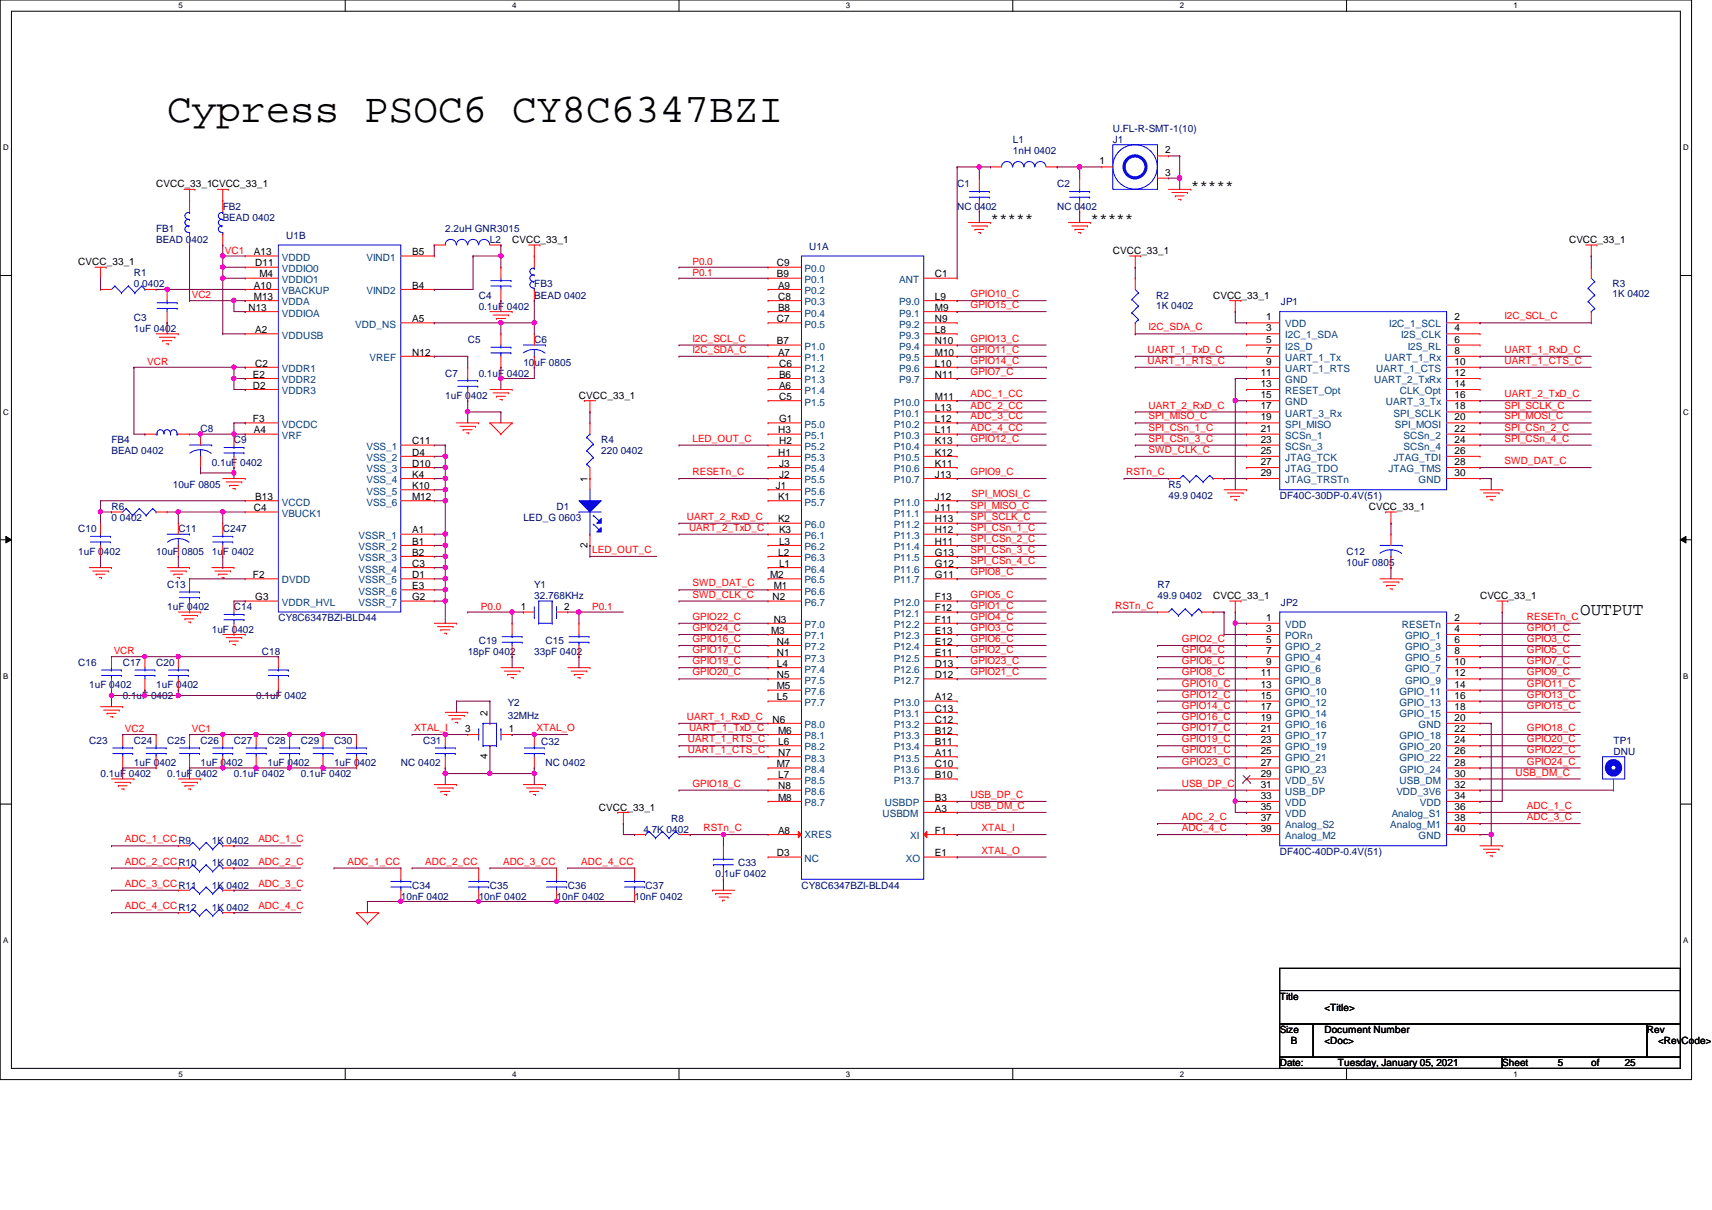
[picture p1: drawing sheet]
<svg xmlns="http://www.w3.org/2000/svg" width="297mm" height="210mm" viewBox="0 0 297 210" stroke-linecap="round" stroke-linejoin="round" font-family="sans-serif">
<defs><g id="words">
<text font-size="7.1" x="29" y="21.1">Cypress PSOC6 CY8C6347BZI</text>
<text font-size="3" x="274.2" y="106.7">OUTPUT</text>
<g font-size="2.5">
<text x="206.6" y="32.9">*****</text>
<text x="171.9" y="38.7">*****</text>
<text x="189.2" y="38.7">*****</text>
</g>
<g font-size="1.7" fill="#000080">
<text x="193.1" y="22.9">U.FL-R-SMT-1(10)</text>
<text x="175.7" y="24.8">L1</text>
<text x="175.7" y="26.7">1nH 0402</text>
<text x="193.1" y="24.8">J1</text>
<text x="166.1" y="32.5">C1</text>
<text x="183.4" y="32.5">C2</text>
<text x="27.1" y="40.2">FB1</text>
<text x="38.6" y="36.4">FB2</text>
<text x="38.6" y="38.3">BEAD 0402</text>
<text x="49.7" y="41.4">U1B</text>
<text x="77.3" y="40.2">2.2uH GNR3015</text>
<text x="166.1" y="36.4">NC 0402</text>
<text x="183.4" y="36.4">NC 0402</text>
<text x="23.2" y="48">R1</text>
<text x="27.1" y="42.2">BEAD 0402</text>
<text x="85" y="42.2">L2</text>
<text x="140.4" y="43.3">U1A</text>
<text x="23.2" y="49.9">0 0402</text>
<text x="83.1" y="51.8">C4</text>
<text x="83.1" y="53.8">0.1uF 0402</text>
<text x="92.7" y="49.9">FB3</text>
<text x="92.7" y="51.8">BEAD 0402</text>
<text x="200.6" y="51.8">R2</text>
<text x="200.6" y="53.6">1K 0402</text>
<text x="222.2" y="53">JP1</text>
<text x="279.8" y="49.9">R3</text>
<text x="279.8" y="51.6">1K 0402</text>
<text x="23.2" y="55.7">C3</text>
<text x="23.2" y="57.6">1uF 0402</text>
<text x="81.1" y="59.5">C5</text>
<text x="92.7" y="59.5">C6</text>
<text x="77.3" y="65.3">C7</text>
<text x="83.1" y="65.3">0.1uF 0402</text>
<text x="90.8" y="63.4">10uF 0805</text>
<text x="77.3" y="69.2">1uF 0402</text>
<text x="19.3" y="76.9">FB4</text>
<text x="34.8" y="75">C8</text>
<text x="40.6" y="76.9">C9</text>
<text x="104.3" y="76.9">R4</text>
<text x="19.3" y="78.8">BEAD 0402</text>
<text x="36.7" y="80.8">0.1uF 0402</text>
<text x="104.3" y="78.8">220 0402</text>
<text x="19.3" y="88.5">R6</text>
<text x="30" y="84.6">10uF 0805</text>
<text x="96.6" y="88.5">D1</text>
<text x="202.7" y="84.6">R5</text>
<text x="202.7" y="86.6">49.9 0402</text>
<text x="222" y="86.6">DF40C-30DP-0.4V(51)</text>
<text x="13.6" y="92.4">C10</text>
<text x="19.3" y="90.4">0 0402</text>
<text x="30.9" y="92.4">C11</text>
<text x="38.6" y="92.4">C247</text>
<text x="90.8" y="90.4">LED_G 0603</text>
<text x="13.6" y="96.2">1uF 0402</text>
<text x="27.1" y="96.2">10uF 0805</text>
<text x="36.7" y="96.2">1uF 0402</text>
<text x="233.6" y="96.2">C12</text>
<text x="233.6" y="98.1">10uF 0805</text>
<text x="29" y="102">C13</text>
<text x="29" y="105.9">1uF 0402</text>
<text x="40.6" y="105.9">C14</text>
<text x="48.3" y="107.8">CY8C6347BZI-BLD44</text>
<text x="92.7" y="102">Y1</text>
<text x="92.7" y="103.9">32.768KHz</text>
<text x="200.8" y="102">R7</text>
<text x="200.8" y="103.9">49.9 0402</text>
<text x="222.2" y="105.1">JP2</text>
<text x="36.7" y="109.7">1uF 0402</text>
<text x="45.4" y="113.6">C18</text>
<text x="81.1" y="113.6">18pF 0402</text>
<text x="83.1" y="111.7">C19</text>
<text x="92.7" y="113.6">33pF 0402</text>
<text x="94.7" y="111.7">C15</text>
<text x="13.6" y="115.5">C16</text>
<text x="15.5" y="119.4">1uF 0402</text>
<text x="21.3" y="115.5">C17</text>
<text x="27.1" y="115.5">C20</text>
<text x="27.1" y="119.4">1uF 0402</text>
<text x="21.3" y="121.3">0.1uF 0402</text>
<text x="44.4" y="121.3">0.1uF 0402</text>
<text x="88.1" y="122.5">Y2</text>
<text x="88.1" y="124.8">32MHz</text>
<text x="15.5" y="129">C23</text>
<text x="23.2" y="129">C24</text>
<text x="29" y="129">C25</text>
<text x="34.8" y="129">C26</text>
<text x="40.6" y="129">C27</text>
<text x="46.4" y="129">C28</text>
<text x="52.2" y="129">C29</text>
<text x="58" y="129">C30</text>
<text x="73.4" y="129">C31</text>
<text x="93.9" y="129.2">C32</text>
<text x="279.9" y="129">TP1</text>
<text x="279.9" y="131">DNU</text>
<text x="17.4" y="134.8">0.1uF 0402</text>
<text x="23.2" y="132.9">1uF 0402</text>
<text x="29" y="134.8">0.1uF 0402</text>
<text x="34.8" y="132.9">1uF 0402</text>
<text x="40.6" y="134.8">0.1uF 0402</text>
<text x="46.4" y="132.9">1uF 0402</text>
<text x="52.2" y="134.8">0.1uF 0402</text>
<text x="58" y="132.9">1uF 0402</text>
<text x="69.6" y="132.9">NC 0402</text>
<text x="94.7" y="132.9">NC 0402</text>
<text x="116.5" y="142.5">R8</text>
<text x="36.7" y="146.4">1K 0402</text>
<text x="111.6" y="144.5">4.7K 0402</text>
<text x="222" y="148.3">DF40C-40DP-0.4V(51)</text>
<text x="36.7" y="154.1">1K 0402</text>
<text x="36.7" y="150.3">1K 0402</text>
<text x="71.5" y="154.1">C34</text>
<text x="85" y="154.1">C35</text>
<text x="98.5" y="154.1">C36</text>
<text x="112" y="154.1">C37</text>
<text x="124.2" y="152.2">0.1uF 0402</text>
<text x="128.1" y="150.3">C33</text>
<text x="139.1" y="154.1">CY8C6347BZI-BLD44</text>
<text x="36.7" y="158">1K 0402</text>
<text x="69.6" y="156">10nF 0402</text>
<text x="83.1" y="156">10nF 0402</text>
<text x="96.6" y="156">10nF 0402</text>
<text x="110.1" y="156">10nF 0402</text>
</g>
<g font-size="1.7">
<text x="190.8" y="28.5">1</text>
<text x="202.2" y="26.6">2</text>
<text x="27.1" y="32.5">CVCC_33_1CVCC_33_1</text>
<text x="202.2" y="30.5">3</text>
<text x="13.6" y="46">CVCC_33_1</text>
<text x="44.1" y="44.3">A13</text>
<text x="44.3" y="46.2">D11</text>
<text x="71.5" y="44.3">B5</text>
<text x="88.9" y="42.2">CVCC_33_1</text>
<text x="134.8" y="46.2">C9</text>
<text x="193.1" y="44.1">CVCC_33_1</text>
<text x="272.2" y="42.2">CVCC_33_1</text>
<text x="43.1" y="53.9">N13</text>
<text x="44.1" y="52">M13</text>
<text x="44.1" y="50.1">A10</text>
<text x="45" y="48.1">M4</text>
<text x="71.5" y="50.1">B4</text>
<text x="134.8" y="48.1">B9</text>
<text x="135" y="50.1">A9</text>
<text x="135" y="52">C8</text>
<text x="135" y="53.9">B8</text>
<text x="162.2" y="48.1">C1</text>
<text x="162.2" y="52">L9</text>
<text x="162.2" y="53.9">M9</text>
<text x="210.5" y="51.8">CVCC_33_1</text>
<text x="44.3" y="57.8">A2</text>
<text x="71.5" y="55.9">A5</text>
<text x="134.8" y="55.9">C7</text>
<text x="134.8" y="59.7">B7</text>
<text x="162.2" y="55.9">N9</text>
<text x="162.2" y="57.8">L8</text>
<text x="162.2" y="59.7">N10</text>
<text x="219.7" y="55.6">1</text>
<text x="219.7" y="57.5">3</text>
<text x="219.7" y="59.4">5</text>
<text x="252.3" y="55.6">2</text>
<text x="252.3" y="57.5">4</text>
<text x="252.3" y="59.4">6</text>
<text x="43.9" y="65.5">E2</text>
<text x="44.3" y="63.6">C2</text>
<text x="71.5" y="61.7">N12</text>
<text x="135" y="61.7">A7</text>
<text x="135.2" y="63.6">C6</text>
<text x="135.2" y="65.5">B6</text>
<text x="162.2" y="61.7">M10</text>
<text x="162.2" y="63.6">L10</text>
<text x="162.2" y="65.5">N11</text>
<text x="218.7" y="65.2">11</text>
<text x="219.7" y="61.4">7</text>
<text x="219.7" y="63.3">9</text>
<text x="252.3" y="61.4">8</text>
<text x="252.3" y="63.3">10</text>
<text x="252.3" y="65.2">12</text>
<text x="43.9" y="67.4">D2</text>
<text x="100.5" y="69.2">CVCC_33_1</text>
<text x="135.2" y="67.4">A6</text>
<text x="135.2" y="69.4">C5</text>
<text x="162.2" y="69.4">M11</text>
<text x="162.2" y="71.3">L13</text>
<text x="218.7" y="67.1">13</text>
<text x="218.7" y="69.1">15</text>
<text x="218.7" y="71">17</text>
<text x="252.3" y="67.1">14</text>
<text x="252.3" y="69.1">16</text>
<text x="252.3" y="71">18</text>
<text x="43.9" y="73.2">F3</text>
<text x="44.1" y="75.2">A4</text>
<text x="71.5" y="77.1">C11</text>
<text x="135" y="75.2">H3</text>
<text x="135.2" y="73.2">G1</text>
<text x="135.2" y="77.1">H2</text>
<text x="162.2" y="73.2">L12</text>
<text x="162.2" y="75.2">L11</text>
<text x="162.2" y="77.1">K13</text>
<text x="218.7" y="72.9">19</text>
<text x="218.7" y="74.9">21</text>
<text x="218.7" y="76.8">23</text>
<text x="252.3" y="72.9">20</text>
<text x="252.3" y="74.9">22</text>
<text x="252.3" y="76.8">24</text>
<text x="71.5" y="79">D4</text>
<text x="71.5" y="81">D10</text>
<text x="71.5" y="82.9">K4</text>
<text x="101.9" y="83.6" transform="rotate(-90 101.9 83.6)">1</text>
<text x="135" y="79">H1</text>
<text x="135.2" y="81">J3</text>
<text x="135.2" y="82.9">J2</text>
<text x="162.2" y="79">K12</text>
<text x="162.2" y="81">K11</text>
<text x="162.2" y="82.9">J13</text>
<text x="218.7" y="78.7">25</text>
<text x="218.7" y="80.7">27</text>
<text x="218.7" y="82.6">29</text>
<text x="252.3" y="78.7">26</text>
<text x="252.3" y="80.7">28</text>
<text x="252.3" y="82.6">30</text>
<text x="44.1" y="88.7">C4</text>
<text x="44.3" y="86.7">B13</text>
<text x="71.5" y="84.8">K10</text>
<text x="71.5" y="86.7">M12</text>
<text x="134.6" y="84.8">J1</text>
<text x="135" y="86.7">K1</text>
<text x="162.2" y="86.7">J12</text>
<text x="162.2" y="88.7">J11</text>
<text x="237.5" y="88.5">CVCC_33_1</text>
<text x="71.5" y="92.5">A1</text>
<text x="71.5" y="94.5">B1</text>
<text x="101.9" y="95" transform="rotate(-90 101.9 95)">2</text>
<text x="135" y="90.6">K2</text>
<text x="135.2" y="92.5">K3</text>
<text x="135.2" y="94.5">L3</text>
<text x="162.2" y="90.6">H13</text>
<text x="162.2" y="92.5">H12</text>
<text x="162.2" y="94.5">H11</text>
<text x="43.9" y="100.3">F2</text>
<text x="71.5" y="96.4">B2</text>
<text x="71.5" y="98.3">C3</text>
<text x="71.5" y="100.3">D1</text>
<text x="133.6" y="100.3">M2</text>
<text x="135" y="96.4">L2</text>
<text x="135.2" y="98.3">L1</text>
<text x="162.2" y="96.4">G13</text>
<text x="162.2" y="98.3">G12</text>
<text x="162.2" y="100.3">G11</text>
<text x="44.3" y="104.1">G3</text>
<text x="71.5" y="102.2">E3</text>
<text x="71.5" y="104.1">G2</text>
<text x="90.4" y="105.7">1</text>
<text x="97.9" y="105.7">2</text>
<text x="134" y="104.1">N2</text>
<text x="134.2" y="102.2">M1</text>
<text x="134.2" y="108">N3</text>
<text x="162.2" y="104.1">F13</text>
<text x="162.2" y="106">F12</text>
<text x="162.2" y="108">F11</text>
<text x="210.5" y="103.9">CVCC_33_1</text>
<text x="219.7" y="107.7">1</text>
<text x="252.3" y="107.7">2</text>
<text x="256.8" y="103.9">CVCC_33_1</text>
<text x="133.8" y="109.9">M3</text>
<text x="134.8" y="111.8">N4</text>
<text x="134.8" y="113.8">N1</text>
<text x="162.2" y="109.9">E13</text>
<text x="162.2" y="111.8">E12</text>
<text x="162.2" y="113.8">E11</text>
<text x="219.7" y="109.6">3</text>
<text x="219.7" y="111.5">5</text>
<text x="219.7" y="113.5">7</text>
<text x="252.3" y="109.6">4</text>
<text x="252.3" y="111.5">6</text>
<text x="252.3" y="113.5">8</text>
<text x="134.8" y="115.7">L4</text>
<text x="134.8" y="117.6">N5</text>
<text x="134.8" y="119.6">M5</text>
<text x="162.2" y="115.7">D13</text>
<text x="162.2" y="117.6">D12</text>
<text x="218.7" y="117.3">11</text>
<text x="218.7" y="119.3">13</text>
<text x="219.7" y="115.4">9</text>
<text x="252.3" y="115.4">10</text>
<text x="252.3" y="117.3">12</text>
<text x="252.3" y="119.3">14</text>
<text x="84.6" y="124.1" transform="rotate(-90 84.6 124.1)">2</text>
<text x="134" y="125.3">N6</text>
<text x="134.8" y="121.5">L5</text>
<text x="162.2" y="121.5">A12</text>
<text x="162.2" y="123.4">C13</text>
<text x="162.2" y="125.3">C12</text>
<text x="218.7" y="121.2">15</text>
<text x="218.7" y="123.1">17</text>
<text x="218.7" y="125.1">19</text>
<text x="252.3" y="121.2">16</text>
<text x="252.3" y="123.1">18</text>
<text x="252.3" y="125.1">20</text>
<text x="80.7" y="127">3</text>
<text x="84.6" y="131.7" transform="rotate(-90 84.6 131.7)">4</text>
<text x="88.3" y="127">1</text>
<text x="135" y="127.3">M6</text>
<text x="135" y="129.2">L6</text>
<text x="135" y="131.1">N7</text>
<text x="162.2" y="127.3">B12</text>
<text x="162.2" y="129.2">B11</text>
<text x="162.2" y="131.1">A11</text>
<text x="218.7" y="127">21</text>
<text x="218.7" y="128.9">23</text>
<text x="218.7" y="130.9">25</text>
<text x="252.3" y="127">22</text>
<text x="252.3" y="128.9">24</text>
<text x="252.3" y="130.9">26</text>
<text x="134.8" y="133.1">M7</text>
<text x="135" y="135">L7</text>
<text x="135" y="136.9">N8</text>
<text x="162.2" y="133.1">C10</text>
<text x="162.2" y="135">B10</text>
<text x="218.7" y="132.8">27</text>
<text x="218.7" y="134.7">29</text>
<text x="218.7" y="136.7">31</text>
<text x="252.3" y="132.8">28</text>
<text x="252.3" y="134.7">30</text>
<text x="252.3" y="136.7">32</text>
<text x="103.9" y="140.6">CVCC_33_1</text>
<text x="135" y="138.9">M8</text>
<text x="162.2" y="138.9">B3</text>
<text x="162.2" y="140.8">A3</text>
<text x="218.7" y="138.6">33</text>
<text x="218.7" y="140.5">35</text>
<text x="218.7" y="142.5">37</text>
<text x="252.3" y="138.6">34</text>
<text x="252.3" y="140.5">36</text>
<text x="252.3" y="142.5">38</text>
<text x="134.8" y="148.5">D3</text>
<text x="135" y="144.7">A8</text>
<text x="162.2" y="144.7">F1</text>
<text x="162.2" y="148.5">E1</text>
<text x="218.7" y="144.4">39</text>
<text x="252.3" y="144.4">40</text>
<text x="222" y="173.4">Title</text>
<text x="222" y="179.2">Size</text>
<text x="229.8" y="179.2">Document Number</text>
<text x="229.8" y="175.3">&lt;Title&gt;</text>
<text x="285.7" y="179.2">Rev</text>
<text x="222" y="185">Date:</text>
<text x="224" y="181.1">B</text>
<text x="229.8" y="181.1">&lt;Doc&gt;</text>
<text x="232.1" y="185">Tuesday, January 05, 2021</text>
<text x="260.6" y="185">Sheet</text>
<text x="270.3" y="185">5</text>
<text x="276.1" y="185">of</text>
<text x="281.9" y="185">25</text>
<text x="287.7" y="181.1">&lt;RevCode&gt;</text>
</g>
<g font-size="1.7" fill="#f00">
<text x="39" y="44">VC1</text>
<text x="120.1" y="46">P0.0</text>
<text x="120.1" y="47.9">P0.1</text>
<text x="33.3" y="51.8">VC2</text>
<text x="168.4" y="51.6">GPIO10_C</text>
<text x="168.4" y="53.5">GPIO15_C</text>
<text x="120.1" y="59.3">I2C_SCL_C</text>
<text x="168.4" y="59.3">GPIO13_C</text>
<text x="199.3" y="57.3">I2C_SDA_C</text>
<text x="261" y="55.4">I2C_SCL_C</text>
<text x="25.5" y="63.3">VCR</text>
<text x="120.1" y="61.2">I2C_SDA_C</text>
<text x="168.4" y="61.2">GPIO11_C</text>
<text x="168.4" y="65.1">GPIO7_C</text>
<text x="168.4" y="63.1">GPIO14_C</text>
<text x="199.1" y="61.2">UART_1_TxD_C</text>
<text x="199.1" y="63.1">UART_1_RTS_C</text>
<text x="261" y="61.2">UART_1_RxD_C</text>
<text x="261" y="63.1">UART_1_CTS_C</text>
<text x="168.4" y="68.9">ADC_1_CC</text>
<text x="168.4" y="70.9">ADC_2_CC</text>
<text x="199.3" y="70.9">UART_2_RxD_C</text>
<text x="261" y="68.9">UART_2_TxD_C</text>
<text x="261" y="70.9">SPI_SCLK_C</text>
<text x="120.1" y="76.6">LED_OUT_C</text>
<text x="168.4" y="72.8">ADC_3_CC</text>
<text x="168.4" y="74.7">ADC_4_CC</text>
<text x="168.4" y="76.6">GPIO12_C</text>
<text x="199.3" y="72.8">SPI_MISO_C</text>
<text x="199.3" y="74.7">SPI_CSn_1_C</text>
<text x="199.3" y="76.6">SPI_CSn_3_C</text>
<text x="261" y="72.8">SPI_MOSI_C</text>
<text x="261" y="74.7">SPI_CSn_2_C</text>
<text x="261" y="76.6">SPI_CSn_4_C</text>
<text x="120.1" y="82.4">RESETn_C</text>
<text x="168.4" y="82.4">GPIO9_C</text>
<text x="195.4" y="82.4">RSTn_C</text>
<text x="199.3" y="78.6">SWD_CLK_C</text>
<text x="261" y="80.5">SWD_DAT_C</text>
<text x="168.4" y="88.2">SPI_MISO_C</text>
<text x="168.6" y="86.3">SPI_MOSI_C</text>
<text x="102.7" y="95.9">LED_OUT_C</text>
<text x="119.2" y="90.2">UART_2_RxD_C</text>
<text x="119.5" y="92.1">UART_2_TxD_C</text>
<text x="168.4" y="90.2">SPI_SCLK_C</text>
<text x="168.4" y="92.1">SPI_CSn_1_C</text>
<text x="168.4" y="94">SPI_CSn_2_C</text>
<text x="168.4" y="95.9">SPI_CSn_3_C</text>
<text x="120.1" y="101.7">SWD_DAT_C</text>
<text x="168.4" y="97.9">SPI_CSn_4_C</text>
<text x="168.4" y="99.8">GPIO8_C</text>
<text x="83.4" y="105.8">P0.0</text>
<text x="102.7" y="105.8">P0.1</text>
<text x="120.1" y="103.7">SWD_CLK_C</text>
<text x="120.1" y="107.5">GPIO22_C</text>
<text x="168.4" y="103.7">GPIO5_C</text>
<text x="168.4" y="105.6">GPIO1_C</text>
<text x="168.4" y="107.5">GPIO4_C</text>
<text x="193.5" y="105.6">RSTn_C</text>
<text x="264.9" y="107.5">RESETn_C</text>
<text x="19.7" y="113.5">VCR</text>
<text x="120.1" y="111.4">GPIO16_C</text>
<text x="120.1" y="113.3">GPIO17_C</text>
<text x="120.1" y="109.5">GPIO24_C</text>
<text x="168.4" y="109.5">GPIO3_C</text>
<text x="168.4" y="111.4">GPIO6_C</text>
<text x="168.4" y="113.3">GPIO2_C</text>
<text x="205.1" y="111.4">GPIO2_C</text>
<text x="205.1" y="113.3">GPIO4_C</text>
<text x="264.9" y="109.5">GPIO1_C</text>
<text x="264.9" y="111.4">GPIO3_C</text>
<text x="264.9" y="113.3">GPIO5_C</text>
<text x="120.1" y="115.2">GPIO19_C</text>
<text x="120.1" y="117.2">GPIO20_C</text>
<text x="168.4" y="115.2">GPIO23_C</text>
<text x="168.4" y="117.2">GPIO21_C</text>
<text x="205.1" y="115.2">GPIO6_C</text>
<text x="205.1" y="117.2">GPIO8_C</text>
<text x="205.1" y="119.1">GPIO10_C</text>
<text x="264.9" y="115.2">GPIO7_C</text>
<text x="264.9" y="117.2">GPIO9_C</text>
<text x="264.9" y="119.1">GPIO11_C</text>
<text x="119.2" y="124.9">UART_1_RxD_C</text>
<text x="205.1" y="121">GPIO12_C</text>
<text x="205.1" y="123">GPIO14_C</text>
<text x="205.1" y="124.9">GPIO16_C</text>
<text x="264.9" y="121">GPIO13_C</text>
<text x="264.9" y="123">GPIO15_C</text>
<text x="21.7" y="127">VC2</text>
<text x="33.3" y="127">VC1</text>
<text x="71.9" y="126.8">XTAL_I</text>
<text x="93.1" y="126.8">XTAL_O</text>
<text x="119.3" y="128.8">UART_1_RTS_C</text>
<text x="119.3" y="130.7">UART_1_CTS_C</text>
<text x="119.5" y="126.8">UART_1_TxD_C</text>
<text x="205.1" y="126.8">GPIO17_C</text>
<text x="205.1" y="128.8">GPIO19_C</text>
<text x="205.1" y="130.7">GPIO21_C</text>
<text x="264.9" y="126.8">GPIO18_C</text>
<text x="264.9" y="128.8">GPIO20_C</text>
<text x="264.9" y="130.7">GPIO22_C</text>
<text x="120.1" y="136.5">GPIO18_C</text>
<text x="205.1" y="132.6">GPIO23_C</text>
<text x="205.1" y="136.5">USB_DP_C</text>
<text x="263" y="134.5">USB_DM_C</text>
<text x="264.9" y="132.6">GPIO24_C</text>
<text x="168.4" y="138.4">USB_DP_C</text>
<text x="168.4" y="140.3">USB_DM_C</text>
<text x="205.1" y="142.3">ADC_2_C</text>
<text x="264.9" y="140.3">ADC_1_C</text>
<text x="264.9" y="142.3">ADC_3_C</text>
<text x="21.7" y="146.1">ADC_1_CCR9</text>
<text x="21.7" y="150">ADC_2_CCR10</text>
<text x="44.8" y="146.1">ADC_1_C</text>
<text x="44.8" y="150">ADC_2_C</text>
<text x="60.3" y="150">ADC_1_CC</text>
<text x="73.8" y="150">ADC_2_CC</text>
<text x="87.3" y="150">ADC_3_CC</text>
<text x="100.8" y="150">ADC_4_CC</text>
<text x="122" y="144.2">RSTn_C</text>
<text x="170.3" y="144.2">XTAL_I</text>
<text x="170.3" y="148.1">XTAL_O</text>
<text x="205.1" y="144.2">ADC_4_C</text>
<text x="21.7" y="153.8">ADC_3_CCR11</text>
<text x="44.8" y="153.8">ADC_3_C</text>
<text x="21.7" y="157.7">ADC_4_CCR12</text>
<text x="44.8" y="157.7">ADC_4_C</text>
</g>
<g font-size="1.7" fill="#004080">
<text x="48.9" y="45.3">VDDD</text>
<text x="48.9" y="47.2">VDDIO0</text>
<text x="63.6" y="45.3">VIND1</text>
<text x="139.6" y="47.2">P0.0</text>
<text x="48.9" y="53">VDDA</text>
<text x="48.9" y="49.1">VDDIO1</text>
<text x="48.9" y="51.1">VBACKUP</text>
<text x="63.6" y="51.1">VIND2</text>
<text x="139.6" y="49.1">P0.1</text>
<text x="139.6" y="51.1">P0.2</text>
<text x="139.6" y="53">P0.3</text>
<text x="156" y="49.1">ANT</text>
<text x="156" y="53">P9.0</text>
<text x="48.9" y="54.9">VDDIOA</text>
<text x="48.9" y="58.8">VDDUSB</text>
<text x="61.6" y="56.9">VDD_NS</text>
<text x="139.6" y="54.9">P0.4</text>
<text x="139.6" y="56.9">P0.5</text>
<text x="156" y="54.9">P9.1</text>
<text x="156" y="56.9">P9.2</text>
<text x="156" y="58.8">P9.3</text>
<text x="223" y="56.8">VDD</text>
<text x="223" y="58.7">I2C_1_SDA</text>
<text x="241" y="56.8">I2C_1_SCL</text>
<text x="243.1" y="58.7">I2S_CLK</text>
<text x="48.9" y="64.6">VDDR1</text>
<text x="64.1" y="62.6">VREF</text>
<text x="139.6" y="60.7">P1.0</text>
<text x="139.6" y="62.6">P1.1</text>
<text x="139.6" y="64.6">P1.2</text>
<text x="156" y="60.7">P9.4</text>
<text x="156" y="62.6">P9.5</text>
<text x="156" y="64.6">P9.6</text>
<text x="223" y="60.7">I2S_D</text>
<text x="223" y="62.6">UART_1_Tx</text>
<text x="223" y="64.5">UART_1_RTS</text>
<text x="238.8" y="64.5">UART_1_CTS</text>
<text x="240.3" y="62.6">UART_1_Rx</text>
<text x="244.3" y="60.7">I2S_RL</text>
<text x="48.9" y="66.5">VDDR2</text>
<text x="48.9" y="68.4">VDDR3</text>
<text x="139.6" y="66.5">P1.3</text>
<text x="139.6" y="68.4">P1.4</text>
<text x="139.6" y="70.4">P1.5</text>
<text x="155.1" y="70.4">P10.0</text>
<text x="156" y="66.5">P9.7</text>
<text x="223" y="66.5">GND</text>
<text x="223" y="68.4">RESET_Opt</text>
<text x="223" y="70.3">GND</text>
<text x="238.4" y="66.5">UART_2_TxRx</text>
<text x="240.5" y="70.3">UART_3_Tx</text>
<text x="242.9" y="68.4">CLK_Opt</text>
<text x="48.9" y="74.2">VDCDC</text>
<text x="48.9" y="76.2">VRF</text>
<text x="139.6" y="74.2">P5.0</text>
<text x="139.6" y="76.2">P5.1</text>
<text x="155.1" y="72.3">P10.1</text>
<text x="155.1" y="74.2">P10.2</text>
<text x="155.1" y="76.2">P10.3</text>
<text x="223" y="72.3">UART_3_Rx</text>
<text x="223" y="74.2">SPI_MISO</text>
<text x="223" y="76.1">SCSn_1</text>
<text x="241.8" y="72.3">SPI_SCLK</text>
<text x="242" y="74.2">SPI_MOSI</text>
<text x="243.5" y="76.1">SCSn_2</text>
<text x="63.6" y="78.1">VSS_1</text>
<text x="63.6" y="80">VSS_2</text>
<text x="63.6" y="81.9">VSS_3</text>
<text x="63.6" y="83.9">VSS_4</text>
<text x="139.6" y="78.1">P5.2</text>
<text x="139.6" y="80">P5.3</text>
<text x="139.6" y="81.9">P5.4</text>
<text x="139.6" y="83.9">P5.5</text>
<text x="155.1" y="78.1">P10.4</text>
<text x="155.1" y="80">P10.5</text>
<text x="155.1" y="81.9">P10.6</text>
<text x="155.1" y="83.9">P10.7</text>
<text x="223" y="78">SCSn_3</text>
<text x="223" y="80">JTAG_TCK</text>
<text x="223" y="81.9">JTAG_TDO</text>
<text x="223" y="83.8">JTAG_TRSTn</text>
<text x="240.9" y="81.9">JTAG_TMS</text>
<text x="241.8" y="80">JTAG_TDI</text>
<text x="243.5" y="78">SCSn_4</text>
<text x="246.1" y="83.8">GND</text>
<text x="48.9" y="87.7">VCCD</text>
<text x="48.9" y="89.7">VBUCK1</text>
<text x="63.6" y="85.8">VSS_5</text>
<text x="63.6" y="87.7">VSS_6</text>
<text x="139.6" y="85.8">P5.6</text>
<text x="139.6" y="87.7">P5.7</text>
<text x="155.1" y="87.7">P11.0</text>
<text x="155.1" y="89.7">P11.1</text>
<text x="62.2" y="93.5">VSSR_1</text>
<text x="62.2" y="95.5">VSSR_2</text>
<text x="139.6" y="91.6">P6.0</text>
<text x="139.6" y="93.5">P6.1</text>
<text x="139.6" y="95.5">P6.2</text>
<text x="155.1" y="91.6">P11.2</text>
<text x="155.1" y="93.5">P11.3</text>
<text x="155.1" y="95.5">P11.4</text>
<text x="48.9" y="101.2">DVDD</text>
<text x="62.2" y="97.4">VSSR_3</text>
<text x="62.2" y="99.3">VSSR_4</text>
<text x="62.2" y="101.2">VSSR_5</text>
<text x="139.6" y="97.4">P6.3</text>
<text x="139.6" y="99.3">P6.4</text>
<text x="139.6" y="101.2">P6.5</text>
<text x="155.1" y="97.4">P11.5</text>
<text x="155.1" y="99.3">P11.6</text>
<text x="155.1" y="101.2">P11.7</text>
<text x="48.9" y="105.1">VDDR_HVL</text>
<text x="62.2" y="103.2">VSSR_6</text>
<text x="62.2" y="105.1">VSSR_7</text>
<text x="139.6" y="103.2">P6.6</text>
<text x="139.6" y="105.1">P6.7</text>
<text x="155.1" y="105.1">P12.0</text>
<text x="155.1" y="107">P12.1</text>
<text x="139.6" y="109">P7.0</text>
<text x="139.6" y="110.9">P7.1</text>
<text x="139.6" y="112.8">P7.2</text>
<text x="155.1" y="109">P12.2</text>
<text x="155.1" y="110.9">P12.3</text>
<text x="155.1" y="112.8">P12.4</text>
<text x="223" y="108.9">VDD</text>
<text x="223" y="110.9">PORn</text>
<text x="223" y="112.8">GPIO_2</text>
<text x="243.2" y="108.9">RESETn</text>
<text x="243.8" y="110.9">GPIO_1</text>
<text x="243.8" y="112.8">GPIO_3</text>
<text x="139.6" y="114.8">P7.3</text>
<text x="139.6" y="116.7">P7.4</text>
<text x="139.6" y="118.6">P7.5</text>
<text x="155.1" y="114.8">P12.5</text>
<text x="155.1" y="116.7">P12.6</text>
<text x="155.1" y="118.6">P12.7</text>
<text x="223" y="114.7">GPIO_4</text>
<text x="223" y="116.6">GPIO_6</text>
<text x="223" y="118.6">GPIO_8</text>
<text x="243.8" y="114.7">GPIO_5</text>
<text x="243.8" y="116.6">GPIO_7</text>
<text x="243.8" y="118.6">GPIO_9</text>
<text x="139.6" y="120.5">P7.6</text>
<text x="139.6" y="122.5">P7.7</text>
<text x="155.1" y="122.5">P13.0</text>
<text x="155.1" y="124.4">P13.1</text>
<text x="223" y="120.5">GPIO_10</text>
<text x="223" y="122.4">GPIO_12</text>
<text x="223" y="124.4">GPIO_14</text>
<text x="242.8" y="120.5">GPIO_11</text>
<text x="242.8" y="122.4">GPIO_13</text>
<text x="242.8" y="124.4">GPIO_15</text>
<text x="139.6" y="126.3">P8.0</text>
<text x="139.6" y="128.3">P8.1</text>
<text x="139.6" y="130.2">P8.2</text>
<text x="155.1" y="126.3">P13.2</text>
<text x="155.1" y="128.3">P13.3</text>
<text x="155.1" y="130.2">P13.4</text>
<text x="223" y="126.3">GPIO_16</text>
<text x="223" y="128.2">GPIO_17</text>
<text x="223" y="130.2">GPIO_19</text>
<text x="242.8" y="128.2">GPIO_18</text>
<text x="242.8" y="130.2">GPIO_20</text>
<text x="246.1" y="126.3">GND</text>
<text x="139.6" y="132.1">P8.3</text>
<text x="139.6" y="134.1">P8.4</text>
<text x="139.6" y="136">P8.5</text>
<text x="139.6" y="137.9">P8.6</text>
<text x="155.1" y="134.1">P13.6</text>
<text x="155.1" y="136">P13.7</text>
<text x="155.1" y="132.1">P13.5</text>
<text x="223" y="132.1">GPIO_21</text>
<text x="223" y="134">GPIO_23</text>
<text x="223" y="135.9">VDD_5V</text>
<text x="223" y="137.9">USB_DP</text>
<text x="242.3" y="137.9">VDD_3V6</text>
<text x="242.8" y="132.1">GPIO_22</text>
<text x="242.8" y="134">GPIO_24</text>
<text x="242.8" y="135.9">USB_DM</text>
<text x="280.8" y="134.2" transform="rotate(-90 280.8 134.2)">1</text>
<text x="139.6" y="139.8">P8.7</text>
<text x="153.1" y="141.8">USBDM</text>
<text x="153.5" y="139.8">USBDP</text>
<text x="223" y="139.8">VDD</text>
<text x="223" y="141.7">VDD</text>
<text x="223" y="143.7">Analog_S2</text>
<text x="241.2" y="143.7">Analog_M1</text>
<text x="241.5" y="141.7">Analog_S1</text>
<text x="246.3" y="139.8">VDD</text>
<text x="139.6" y="145.5">XRES</text>
<text x="139.6" y="149.5">NC</text>
<text x="157.2" y="149.5">XO</text>
<text x="157.9" y="145.6">XI</text>
<text x="223" y="145.6">Analog_M2</text>
<text x="246.1" y="145.6">GND</text>
</g>
<g font-size="1.4">
<text x="30.9" y="1.4">5</text>
<text x="88.9" y="1.4">4</text>
<text x="146.8" y="1.4">3</text>
<text x="204.7" y="1.4">2</text>
<text x="262.6" y="1.4">1</text>
<text x=".5" y="26.1">D</text>
<text x="292.1" y="26.1">D</text>
<text x=".5" y="71.9">C</text>
<text x="292.1" y="71.9">C</text>
<text x=".5" y="117.8">B</text>
<text x="292.1" y="117.8">B</text>
<text x=".5" y="163.6">A</text>
<text x="292.1" y="163.6">A</text>
<text x="30.9" y="186.8">5</text>
<text x="88.9" y="186.8">4</text>
<text x="146.8" y="186.8">3</text>
<text x="204.7" y="186.8">2</text>
<text x="262.6" y="186.8">1</text>
</g>
</g></defs>
<path d="M0 0h293.5v187.3h-293.5zM2 1.9h289.5v183.4h-289.5z" fill="none" stroke="#000" stroke-width=".17"/>
<g fill="#fff">
<path d="M30.9 .2h.8v1.5h-.8z"/>
<path d="M30.9 185.5h.8v1.6h-.8z"/>
</g>
<path d="M59.9 0v1.9M59.9 185.3v2" fill="none" stroke="#000" stroke-width=".17"/>
<g fill="#fff">
<path d="M88.9 .2h.7v1.5h-.7z"/>
<path d="M88.9 185.5h.7v1.6h-.7z"/>
</g>
<path d="M117.8 0v1.9M117.8 185.3v2" fill="none" stroke="#000" stroke-width=".17"/>
<g fill="#fff">
<path d="M146.8 .2h.7v1.5h-.7z"/>
<path d="M146.8 185.5h.7v1.6h-.7z"/>
</g>
<path d="M175.7 0v1.9M175.7 185.3v2" fill="none" stroke="#000" stroke-width=".17"/>
<g fill="#fff">
<path d="M204.7 .2h.7v1.5h-.7z"/>
<path d="M204.7 185.5h.7v1.6h-.7z"/>
</g>
<path d="M233.6 0v1.9M233.6 185.3v2" fill="none" stroke="#000" stroke-width=".17"/>
<g fill="#fff">
<path d="M262.6 .2h.8v1.5h-.8z"/>
<path d="M262.6 185.5h.8v1.6h-.8z"/>
<path d="M.5 24.8h1v1.6h-1z"/>
<path d="M292.1 24.8h.9v1.6h-.9z"/>
<path d="M.5 70.7h1v1.5h-1z"/>
<path d="M292.1 70.7h.9v1.5h-.9z"/>
</g>
<path d="M0 47.8h2M291.5 47.8h2" fill="none" stroke="#000" stroke-width=".17"/>
<g fill="#fff">
<path d="M.5 116.5h.9v1.6h-.9z"/>
<path d="M292.1 116.5h.8v1.6h-.8z"/>
</g>
<path d="M0 93.6h2M1 93l1 .6-1 .6zM291.5 93.6l1-.6v1.2zM291.5 93.6h2" fill="none" stroke="#000" stroke-width=".17"/>
<path d="M1 93l1 .6-1 .6zM291.5 93.6l1-.6v1.2z" fill="#000"/>
<g fill="#fff">
<path d="M.5 162.4h.9v1.5h-.9z"/>
<path d="M292.1 162.4h.8v1.5h-.8z"/>
</g>
<path d="M0 139.5h2M291.5 139.5h2M222 168h69.5v3.8h-69.5zM222 171.8h69.5v5.8h-69.5zM222 177.6h5.8v5.8h-5.8zM227.8 177.6h57.9v5.8h-57.9zM285.7 177.6h5.8v5.8h-5.8zM222 183.4h38.6v1.9h-38.6zM260.6 183.4h30.9v1.9h-30.9z" fill="none" stroke="#000" stroke-width=".17"/>
<g fill="none" stroke="#f00" stroke-width=".17">
<path d="M31.9 32.9h1.9M32.9 34.8h.1M32.9 32.9v3.8M33.8 32.9h.1M37.7 32.9h1.9M38.6 34.8h.1M38.6 32.9v1.9M39.6 32.9h.1M168 38.6h3.9M168.6 39.2h2.7M169.2 39.8h.1M169.2 39.8h1.5"/>
<path d="M169.9 30.9h.1M169.9 36.7h.1M169.9 30.9v2M169.9 34.8v1.9M171.3 39.2h.1M171.9 38.6h.1M171.9 29h.1M171.9 29h1.9M181.5 29h1.9M183.4 29h.1M185.4 38.6h3.8M186 39.2h2.7"/>
<path d="M186.5 39.8h.1M186.5 39.8h1.6M187.3 30.9h.1M187.3 36.7h.1M187.3 30.9v2M187.3 34.8v1.9M188.7 39.2h.1M189.2 38.6h.1M191.2 29h.1M191.2 29h1.9M200.8 27.1h1.9M200.8 30.9h1.9"/>
<path d="M202.7 27.1h.1M202.7 30.9h.1M202.7 32.9h3.9M203.3 33.4h2.7M203.9 34h.1M203.9 34h1.5M204.5 34.6h.4M204.9 34.6h.1M206 33.4h.1M206.6 32.9h.1M16.5 46.4h1.9M17.4 48.3h.1"/>
<path d="M17.4 46.4v1.9M18.4 46.4h.1M27.1 57.9h3.8M27.6 58.5h2.7M28.2 59.1h.1M28.2 59.1h1.6M28.8 59.6h.4M29.2 59.6h.1M30.3 58.5h.1M30.9 57.9h.1M32.9 42.5h.1M32.9 40.6v1.9"/>
<path d="M42.5 52.2h.1M42.5 44.4h.1M42.5 46.4h.1M42.5 48.3h.1M42.5 50.2h.1M42.5 54.1h.1M42.5 57.9h.1M42.5 44.4h5.8M42.5 46.4h5.8M42.5 52.2h5.8M42.5 54.1h5.8M42.5 57.9h5.8"/>
<path d="M42.5 48.3h5.8M42.5 50.2h5.8M69.6 44.4h5.7M69.6 50.2h5.7M69.6 56h5.7M75.3 42.5h.1M75.3 44.4h.1M75.3 50.2h.1M75.3 56h.1M75.3 42.5h2M85 42.5h1.9M85 54.1h3.9"/>
<path d="M85.6 54.7h2.7M86.1 55.2h.1M86.1 55.2h1.6M86.7 55.8h.4M86.9 42.5h.1M87.1 55.8h.1M88.3 54.7h.1M88.9 54.1h.1M91.7 42.5h2M92.7 44.4h.1M92.7 57.9h.1M92.7 42.5v1.9"/>
<path d="M92.7 57.9v2M93.7 42.5h.1M169.8 40.3h.3M170.1 40.3h.1M187.1 40.3h.4M187.5 40.3h.1M196 44.4h1.9M197 46.4h.1M197 48.3h.1M197 57.9h.1M197 44.4v2M197 48.3v1.9"/>
<path d="M197 56v1.9M197.9 44.4h.1M213.4 52.2h1.9M214.3 54.1h.1M214.3 52.2v1.9M215.3 52.2h.1M275.1 42.5h2M276.1 44.4h.1M276.1 46.4h.1M276.1 56h.1M276.1 42.5v1.9M276.1 46.4v1.9"/>
<path d="M276.1 54.1v1.9M277.1 42.5h.1M25.1 75.3h.1M25.1 75.3h2M30.9 75.3h2M32.9 75.3h.1M34.8 75.3h.1M34.8 75.3v1.9M34.8 79.2v1.9M40.6 75.3h.1M40.6 75.3v1.9M40.6 79.2v1.9"/>
<path d="M42.5 63.7h.1M42.5 65.7h.1M42.5 67.6h.1M42.5 73.4h.1M42.5 75.3h.1M42.5 67.6h5.8M42.5 73.4h5.8M42.5 63.7h5.8M42.5 65.7h5.8M42.5 75.3h5.8M69.6 61.8h5.7M69.6 77.2h5.7"/>
<path d="M69.6 79.2h5.7M75.3 61.8h.1M75.3 77.2h.1M75.3 79.2h.1M79.2 73.4h3.9M79.8 74h2.7M80.3 74.5h.1M80.3 74.5h1.6M80.9 75.1h.4M81.1 63.7h.1M81.1 69.5h.1M81.1 63.7v2"/>
<path d="M81.1 67.6v1.9M81.3 75.1h.1M82.5 74h.1M83.1 73.4h.1M85 73.4h.1M85 67.6h3.9M85 73.4h3.9M85 73.4l1.9 1.9M85.6 68.2h2.7M86.1 68.7h.1M86.1 68.7h1.6M86.7 69.3h.4"/>
<path d="M86.9 75.3h.1M87.1 69.3h.1M88.3 68.2h.1M88.9 67.6h.1M88.9 73.4h.1M88.9 73.4l-2 1.9M92.7 63.7h.1M92.7 61.8v1.9M101.4 69.5h.1M101.4 69.5h1.9M102.4 71.5h.1M102.4 69.5v2"/>
<path d="M15.5 98.5h3.8M16.1 99.1h2.7M16.7 99.6h.1M16.7 99.6h1.5M17.4 90.8h.1M17.4 96.5h.1M17.4 90.8v1.9M17.4 94.6v1.9M18.8 99.1h.1M19.3 98.5h.1M29 98.5h3.9M29.6 99.1h2.7"/>
<path d="M30.2 99.6h.1M30.2 99.6h1.5M32.3 99.1h.1M32.9 98.5h.1M34.8 81.1h.1M36.7 98.5h3.9M37.3 99.1h2.7M37.9 99.6h.1M37.9 99.6h1.6M38.6 83h3.9M39.2 83.6h2.7M39.8 84.2h.1"/>
<path d="M39.8 84.2h1.6M40 99.1h.1M40.4 84.8h.4M40.6 98.5h.1M40.6 81.1h.1M40.8 84.8h.1M41.9 83.6h.1M42.5 83h.1M42.5 86.9h.1M42.5 88.8h.1M42.5 88.8h5.8M42.5 86.9h5.8"/>
<path d="M69.6 83h5.7M69.6 85h5.7M69.6 98.5h5.7M69.6 86.9h5.7M69.6 81.1h5.7M69.6 92.7h5.7M69.6 94.6h5.7M69.6 96.5h5.7M75.3 81.1h.1M75.3 83h.1M75.3 85h.1M75.3 92.7h.1"/>
<path d="M75.3 94.6h.1M75.3 96.5h.1M75.3 98.5h.1M75.3 86.9h.1M212.4 85h3.9M213 85.5h2.7M213.6 86.1h.1M213.6 86.1h1.5M214.1 86.7h.4M214.5 86.7h.1M215.7 85.5h.1M216.3 85h.1"/>
<path d="M240.4 88.8h.1M240.4 88.8h1.9M241.3 90.8h.1M241.3 88.8v2M256.8 85h3.8M257.4 85.5h2.7M258 86.1h.1M258 86.1h1.5M258.5 86.7h.4M258.9 86.7h.1M260.1 85.5h.1M260.6 85h.1"/>
<path d="M17.2 100.2h.4M17.6 100.2h.1M25.1 113.9h.1M25.1 119.7h.1M25.1 113.9v1.9M25.1 117.8v1.9M30.7 100.2h.5M30.9 113.9h.1M30.9 119.7h.1M30.9 106.2h3.9M30.9 113.9v1.9M30.9 117.8v1.9"/>
<path d="M31.2 100.2h.1M31.5 106.8h2.7M32.1 107.4h.1M32.1 107.4h1.6M32.7 107.9h.4M33.1 107.9h.1M34.2 106.8h.1M34.8 106.2h.1M38.5 100.2h.4M38.6 110.1h3.9M38.9 100.2h.1M39.2 110.6h2.7"/>
<path d="M39.8 111.2h.1M39.8 111.2h1.6M40.4 111.8h.4M40.8 111.8h.1M41.9 110.6h.1M42.5 110.1h.1M42.5 100.4h.1M42.5 104.3h.1M42.5 100.4h5.8M42.5 104.3h5.8M69.6 100.4h5.7M69.6 104.3h5.7"/>
<path d="M69.6 102.3h5.7M75.3 100.4h.1M75.3 102.3h.1M75.3 104.3h.1M75.3 108.1h3.9M75.9 108.7h2.7M76.5 109.3h.1M76.5 109.3h1.6M77.1 109.9h.4M77.5 109.9h.1M78.6 108.7h.1M79.2 108.1h.1"/>
<path d="M86.9 115.8h3.9M87.5 116.4h2.7M88.1 117h.1M88.1 117h1.5M88.6 117.6h.5M88.9 108.1h.1M88.9 113.9h.1M88.9 108.1v2M88.9 112v1.9M89.1 117.6h.1M90.2 116.4h.1M90.8 115.8h.1"/>
<path d="M98.5 115.8h3.9M99.1 116.4h2.7M99.6 117h.1M99.6 117h1.6M100.2 117.6h.4M100.5 108.1h.1M100.5 113.9h.1M100.5 108.1v2M100.5 112v1.9M100.6 117.6h.1M101.8 116.4h.1M102.4 115.8h.1"/>
<path d="M200.8 106.2h.1M200.8 106.2h1.9M208.5 106.2h2M210.5 106.2h.1M213.4 104.3h1.9M214.3 106.2h.1M214.3 104.3v1.9M215.3 104.3h.1M216.3 108.1h.1M216.3 110.1h.1M216.3 112h.1M216.3 113.9h.1"/>
<path d="M216.3 115.8h.1M216.3 117.8h.1M216.3 119.7h.1M216.3 108.1h5.7M216.3 110.1h5.7M216.3 115.8h5.7M216.3 112h5.7M216.3 113.9h5.7M216.3 117.8h5.7M216.3 119.7h5.7M239.4 100.4h3.9M240 101h2.7"/>
<path d="M240.6 101.6h.1M240.6 101.6h1.5M241.2 102.2h.4M241.6 102.2h.1M242.7 101h.1M243.3 100.4h.1M251 108.1h5.8M251 110.1h5.8M251 115.8h5.8M251 112h5.8M251 113.9h5.8M251 117.8h5.8"/>
<path d="M251 119.7h5.8M256.8 108.1h.1M256.8 110.1h.1M256.8 112h.1M256.8 113.9h.1M256.8 115.8h.1M256.8 117.8h.1M256.8 119.7h.1M259.7 104.3h1.9M260.6 106.2h.1M260.6 104.3v1.9M261.6 104.3h.1"/>
<path d="M17.4 122.6h3.9M18 123.2h2.7M18.6 123.7h.1M18.6 123.7h1.5M19.2 124.3h.4M19.3 135.1h3.9M19.6 124.3h.1M19.9 135.7h2.7M20.5 136.3h.1M20.5 136.3h1.6M20.7 123.2h.1M21.1 136.9h.4"/>
<path d="M21.3 122.6h.1M21.3 127.4h.1M21.3 133.2h.1M21.3 127.4v2M21.3 131.3v1.9M21.5 136.9h.1M22.6 135.7h.1M23.2 135.1h.1M30.9 135.1h3.9M31.5 135.7h2.7M32.1 136.3h.1M32.1 136.3h1.6"/>
<path d="M32.7 136.9h.4M33.1 136.9h.1M34.2 135.7h.1M34.8 135.1h.1M50.2 127.4h.1M50.2 133.2h.1M50.2 127.4v2M50.2 131.3v1.9M75.3 136.1h3.9M75.9 136.7h2.7M76.5 137.3h.1M76.5 137.3h1.6"/>
<path d="M77.1 137.8h.4M77.3 123.6h3.8M77.5 137.8h.1M77.8 124.1h2.8M78.4 124.7h.1M78.4 124.7h1.6M78.6 136.7h.1M79 125.3h.4M79.2 136.1h.1M79.4 125.3h.1M80.6 124.1h.1M81.1 123.6h.1"/>
<path d="M90.8 136.1h3.9M91.4 136.7h2.7M91.9 137.3h.1M91.9 137.3h1.6M92.5 137.8h.4M92.7 127.4h.1M92.7 133.2h.1M92.7 127.4v2M92.7 131.3v1.9M92.9 137.8h.1M94.1 136.7h.1M94.7 136.1h.1"/>
<path d="M216.3 121.6h.1M216.3 123.6h.1M216.3 125.5h.1M216.3 127.4h.1M216.3 129.4h.1M216.3 131.3h.1M216.3 133.2h.1M216.3 135.1h.1M216.3 137.1h.1M216.3 139h.1M216.3 123.6h5.7M216.3 135.1h5.7"/>
<path d="M216.3 121.6h5.7M216.3 125.5h5.7M216.3 127.4h5.7M216.3 129.4h5.7M216.3 131.3h5.7M216.3 133.2h5.7M216.3 137.1h5.7M216.3 139h5.7M251 123.6h5.8M251 135.1h5.8M251 121.6h5.8M251 125.5h5.8"/>
<path d="M251 127.4h5.8M251 129.4h5.8M251 131.3h5.8M251 133.2h5.8M251 137.1h5.8M251 139h5.8M256.8 121.6h.1M256.8 123.6h.1M256.8 125.5h.1M256.8 127.4h.1M256.8 129.4h.1M256.8 131.3h.1"/>
<path d="M256.8 133.2h.1M256.8 135.1h.1M256.8 137.1h.1M256.8 139h.1M30.9 158.3h.1M30.9 154.4h.1M30.9 154.4h2M30.9 158.3h2M38.6 154.4h2M38.6 158.3h2M40.6 158.3h.1M40.6 154.4h.1"/>
<path d="M61.8 158.3h.1M61.8 158.3h3.9M61.8 158.3l2 1.9M65.7 158.3h.1M65.7 158.3l-1.9 1.9M96.6 150.6h.1M96.6 156.4h.1M96.6 150.6v1.9M96.6 154.4v2M107.2 140.9h.1M107.2 140.9h1.9M108.2 142.9h.1"/>
<path d="M108.2 140.9v2M110.1 144.8h.1M110.1 144.8h1.9M117.8 144.8h2M119.8 144.8h.1M123.6 154.4h.1M123.6 154.4h3.9M124.2 155h.1M124.2 155h2.7M124.8 155.6h1.5M125.3 156.2h.1M125.3 156.2h.4"/>
<path d="M126.3 155.6h.1M216.3 140.9h.1M216.3 142.9h.1M216.3 144.8h.1M216.3 140.9h5.7M216.3 142.9h5.7M216.3 144.8h5.7M251 140.9h5.8M251 142.9h5.8M251 144.8h5.8M256.8 140.9h.1M256.8 142.9h.1"/>
<path d="M256.8 144.8h.1M256.8 146.7h3.8M257.4 147.3h2.7M258 147.9h.1M258 147.9h1.5M258.5 148.5h.4M258.9 148.5h.1M260.1 147.3h.1M260.6 146.7h.1M63.8 160.2h.1"/>
</g>
<g fill="none" stroke="#00f" stroke-width=".17">
<path d="M32.7 39.2a.55 .55 0 0 0-.6 .5 .55 .55 0 0 0 .5 .6M32.7 39.2h.1M32.7 39.2h.2M32.9 38.1a.57 .57 0 0 0-.8 .4 .57 .57 0 0 0 .5 .7M32.9 36.9a.59 .59 0 0 0-.8 .4 .59 .59 0 0 0 .5 .7M32.9 38.1h.1M32.9 36.9h.1M32.9 36.7v.2M168.2 33.2h3.5M168.2 34.2h3.5M169.9 34.2h.1M169.9 33.2h.1"/>
<path d="M169.9 32.9v.3M169.9 34.2v.6M171.7 33.2h.1M171.7 34.2h.1M173.8 29a.95 .95 0 0 1 .9-1 .95 .95 0 0 1 1 1M175.7 29a.95 .95 0 0 1 1-1 .95 .95 0 0 1 .9 1M177.7 29a.93 .93 0 0 1 .9-1 .93 .93 0 0 1 .9 1M179.6 29a.95 .95 0 0 1 .9-1 .95 .95 0 0 1 1 1M185.6 33.2h3.5M185.6 34.2h3.5M187.3 34.2h.1M187.3 33.2h.1"/>
<path d="M187.3 32.9v.3M187.3 34.2v.6M189.1 33.2h.1M189.1 34.2h.1M193.1 25.1h7.7v7.8h-7.7zM32.7 40.3h.2M32.9 40.3h.1M32.9 40.6h.1M32.9 40.3v.3M48.3 42.5h21.3v63.7h-21.3zM79.2 42.5a.95 .95 0 0 0-1-1 .95 .95 0 0 0-.9 1M81.1 42.5a.95 .95 0 0 0-1-1 .95 .95 0 0 0-.9 1"/>
<path d="M83 42.5a.93 .93 0 0 0-.9-1 .93 .93 0 0 0-1 1M85 42.5a.95 .95 0 0 0-1-1 .95 .95 0 0 0-.9 1M90.8 59.9h3.9M94.7 59.9h.1M196.4 51.9h.1M196.4 54.3h.1M196.4 51.9l1.1 1.2M196.4 54.3l1.1 1.1M197 56h.1M197 50.2l.5 .6M197.5 50.8h.1M197.5 53.1h.1"/>
<path d="M197.5 55.4h.1M197.5 50.8l-1.1 1.1M197.5 53.1l-1.1 1.2M197.5 55.4l-.5 .6M275.5 50h.1M275.5 52.3h.1M275.5 50l1.2 1.2M275.5 52.3l1.2 1.2M276.1 54.1h.1M276.1 48.3l.6 .6M276.7 48.9h.1M276.7 51.2h.1"/>
<path d="M276.7 53.5h.1M276.7 48.9l-1.2 1.1M276.7 51.2l-1.2 1.1M276.7 53.5l-.6 .6M27.1 75.3h.1M27.1 75.3h.2M27.3 75.3h.1M28.4 75.1a.59 .59 0 0 0-.7-.5 .59 .59 0 0 0-.4 .7M28.4 75.1a.55 .55 0 0 1 .6-.6 .55 .55 0 0 1 .5 .6M28.4 75.1h.1M28.4 75.1v.2M29.6 75.3h.1"/>
<path d="M30.7 75.1a.57 .57 0 0 0-.7-.5 .57 .57 0 0 0-.4 .7M30.7 75.3h.1M30.7 75.1v.2M30.7 75.3h.2M32.9 77.2h3.8M34.8 79.2h.1M34.8 78l1.2 .2 .7 .5M34.8 78l-.8 .1-1.1 .5M34.8 78v1.2M36.7 77.2h.1M38.9 77.6h3.4M38.9 78.6h3.4"/>
<path d="M40.6 78.6h.1M40.6 77.6h.1M40.6 77.2v.4M40.6 78.6v.6M42.3 77.6h.1M42.3 78.6h.1M79.4 66h3.5M79.4 67h3.5M81.1 67h.1M81.1 66h.1M81.1 65.7v.3M81.1 67v.6"/>
<path d="M82.9 66h.1M82.9 67h.1M92.7 61.8h.1M92.7 60.6l1.2 .2 .7 .5M92.7 60.6l-.8 .1-1.1 .5M92.7 60.6v1.2M15.7 93h3.5M15.7 94h3.5M17.4 94h.1M17.4 93h.1M17.4 92.7v.3M17.4 94v.6"/>
<path d="M19.2 93h.1M19.2 94h.1M23.4 116.2h3.5M23.4 117.2h3.5M25.1 117.2h.1M25.1 116.2h.1M25.1 115.8v.4M25.1 117.2v.6M26.9 116.2h.1M26.9 117.2h.1M29.2 116.2h3.5M29.2 117.2h3.5"/>
<path d="M30.9 117.2h.1M30.9 116.2h.1M30.9 115.8v.4M30.9 117.2v.6M32.7 116.2h.1M32.7 117.2h.1M87.1 111.4h3.5M87.1 110.4h3.5M88.9 110.4h.1M88.9 111.4h.1M88.9 110.1v.3M88.9 111.4v.6"/>
<path d="M90.6 111.4h.1M90.6 110.4h.1M98.7 111.4h3.5M98.7 110.4h3.5M100.5 110.4h.1M100.5 111.4h.1M100.5 110.1v.3M100.5 111.4v.6M102.2 111.4h.1M102.2 110.4h.1M203.3 105.6h.1M203.3 105.6l-.6 .6"/>
<path d="M203.3 105.6l1.2 1.2M204.5 106.8h.1M205.7 105.6h.1M205.7 105.6l-1.2 1.2M205.7 105.6l1.1 1.2M206.8 106.8h.1M208 105.6h.1M208 105.6l-1.2 1.2M208 105.6l.5 .6M208.5 106.2h.1M222 106.2h29v40.5h-29zM19.6 129.8h3.4"/>
<path d="M19.6 130.7h3.4M21.3 130.7h.1M21.3 129.8h.1M21.3 129.4v.4M21.3 130.7v.6M23 129.8h.1M23 130.7h.1M48.5 129.8h3.5M48.5 130.7h3.5M50.2 130.7h.1M50.2 129.8h.1M50.2 129.4v.4"/>
<path d="M50.2 130.7v.6M52 129.8h.1M52 130.7h.1M91 129.8h3.4M91 130.7h3.4M92.7 130.7h.1M92.7 129.8h.1M92.7 129.4v.4M92.7 130.7v.6M94.4 129.8h.1M94.4 130.7h.1M33.4 157.7h.1"/>
<path d="M33.4 153.9h.1M33.4 157.7l-.5 .6M33.4 157.7l1.2 1.2M33.4 153.9l-.5 .5M33.4 153.9l1.2 1.1M34.6 158.9h.1M34.6 155h.1M35.8 157.7h.1M35.8 153.9h.1M35.8 157.7l-1.2 1.2M35.8 157.7l1.1 1.2M35.8 153.9l-1.2 1.1"/>
<path d="M35.8 153.9l1.1 1.1M36.9 158.9h.1M36.9 155h.1M38.1 157.7h.1M38.1 153.9h.1M38.1 157.7l-1.2 1.2M38.1 157.7l.5 .6M38.1 153.9l-1.2 1.1M38.1 153.9l.5 .5M38.6 158.3h.1M38.6 154.4h.1M94.8 153.9h3.5"/>
<path d="M94.8 152.9h3.5M96.6 152.9h.1M96.6 153.9h.1M96.6 152.5v.4M96.6 153.9v.5M98.3 153.9h.1M98.3 152.9h.1M112 144.8h.1M112.6 144.2h.1M112.6 144.2l1.1 1.2M112.6 144.2l-.6 .6M113.7 145.4h.1"/>
<path d="M114.9 144.2h.1M114.9 144.2l1.2 1.2M114.9 144.2l-1.2 1.2M116.1 145.4h.1M117.2 144.2h.1M117.2 144.2l.6 .6M117.2 144.2l-1.1 1.2"/>
<circle cx="196.9" cy="29" r="3.9"/>
</g>
<circle cx="196.9" cy="29" r="1.9" fill="none" stroke="#00f" stroke-width=".55"/>
<path d="M215.6 135.8h.1M215.7 134.5l1.2 1.3M216.9 134.5l-1.3 1.3M216.9 135.8h.1" fill="none" stroke="#804000" stroke-width=".17"/>
<path d="M100.5 86.9h3.8l-1.9 1.9z" fill="#00f"/>
<path d="M100.5 86.9h3.8l-1.9 1.9z" fill="none" stroke="#00f" stroke-width=".17"/>
<path d="M104.3 90v.8h-.8z" fill="#00f"/>
<path d="M104.3 90v.8h-.8z" fill="none" stroke="#00f" stroke-width=".17"/>
<path d="M103.5 92.3l.8-.8v.8z" fill="#00f"/>
<g fill="none" stroke="#00f" stroke-width=".17">
<path d="M139.1 44.4h21.2v108.1h-21.2zM101.8 78.2h.1M101.8 75.9h.1M101.8 78.2l1.2 1.2M101.8 75.9l1.2 1.1M102.4 75.3h.1M102.4 75.3l-.6 .6M103 79.4h.1M103 77h.1M103 79.4l-1.2 1.1M103 77l-1.2 1.2M100.5 88.8h.1"/>
<path d="M100.5 88.8h3.8M101.8 80.5h.1M101.8 80.5l.6 .6M102.4 86.9h.1M102.4 92.7h.1M102.4 85v1.9M102.4 88.8v3.9M103 89.4h.1M103 90.9h.1M103 89.4l.9 .9M103 90.9l.9 1M103.5 92.3l.8-.8v.8z"/>
</g>
<g fill="none" stroke="#f00" stroke-width=".17">
<path d="M133.3 46.4h.1M133.3 48.3h.1M133.3 50.2h.1M133.3 52.2h.1M133.3 54.1h.1M133.3 56h.1M133.3 59.9h.1M133.3 46.4h5.8M133.3 48.3h5.8M133.3 50.2h5.8M133.3 52.2h5.8M133.3 54.1h5.8"/>
<path d="M133.3 56h5.8M133.3 59.9h5.8M160.3 48.3h5.8M160.3 52.2h5.8M160.3 54.1h5.8M160.3 56h5.8M160.3 59.9h5.8M160.3 57.9h5.8M166.1 48.3h.1M166.1 52.2h.1M166.1 54.1h.1M166.1 56h.1"/>
<path d="M166.1 57.9h.1M166.1 59.9h.1M102.4 73.4h.1M102.4 73.4v1.9M133.3 61.8h.1M133.3 63.7h.1M133.3 65.7h.1M133.3 67.6h.1M133.3 69.5h.1M133.3 73.4h.1M133.3 75.3h.1M133.3 77.2h.1"/>
<path d="M133.3 79.2h.1M133.3 61.8h5.8M133.3 63.7h5.8M133.3 65.7h5.8M133.3 67.6h5.8M133.3 69.5h5.8M133.3 73.4h5.8M133.3 75.3h5.8M133.3 77.2h5.8M133.3 79.2h5.8M160.3 61.8h5.8M160.3 63.7h5.8"/>
<path d="M160.3 65.7h5.8M160.3 69.5h5.8M160.3 73.4h5.8M160.3 75.3h5.8M160.3 77.2h5.8M160.3 79.2h5.8M160.3 71.5h5.8M166.1 61.8h.1M166.1 63.7h.1M166.1 65.7h.1M166.1 69.5h.1M166.1 71.5h.1"/>
<path d="M166.1 73.4h.1M166.1 75.3h.1M166.1 77.2h.1M166.1 79.2h.1M102.4 83h.1M102.4 94.6h.1M102.4 81.1v3.9M102.4 92.7v1.9M133.3 81.1h.1M133.3 83h.1M133.3 85h.1M133.3 90.8h.1"/>
<path d="M133.3 92.7h.1M133.3 94.6h.1M133.3 96.5h.1M133.3 98.5h.1M133.3 81.1h5.8M133.3 83h5.8M133.3 85h5.8M133.3 90.8h5.8M133.3 92.7h5.8M133.3 94.6h5.8M133.3 96.5h5.8M133.3 98.5h5.8"/>
<path d="M160.3 81.1h5.8M160.3 90.8h5.8M160.3 92.7h5.8M160.3 94.6h5.8M160.3 96.5h5.8M160.3 98.5h5.8M160.3 86.9h5.8M160.3 88.8h5.8M166.1 81.1h.1M166.1 86.9h.1M166.1 88.8h.1M166.1 90.8h.1"/>
<path d="M166.1 92.7h.1M166.1 94.6h.1M166.1 96.5h.1M166.1 98.5h.1M133.3 100.4h.1M133.3 102.3h.1M133.3 104.3h.1M133.3 108.1h.1M133.3 110.1h.1M133.3 112h.1M133.3 113.9h.1M133.3 115.8h.1"/>
<path d="M133.3 117.8h.1M133.3 119.7h.1M133.3 100.4h5.8M133.3 102.3h5.8M133.3 104.3h5.8M133.3 108.1h5.8M133.3 110.1h5.8M133.3 112h5.8M133.3 113.9h5.8M133.3 115.8h5.8M133.3 117.8h5.8M133.3 119.7h5.8"/>
<path d="M160.3 100.4h5.8M160.3 104.3h5.8M160.3 108.1h5.8M160.3 110.1h5.8M160.3 112h5.8M160.3 113.9h5.8M160.3 115.8h5.8M160.3 117.8h5.8M160.3 106.2h5.8M166.1 100.4h.1M166.1 104.3h.1M166.1 106.2h.1"/>
<path d="M166.1 108.1h.1M166.1 110.1h.1M166.1 112h.1M166.1 113.9h.1M166.1 115.8h.1M166.1 117.8h.1M133.3 121.6h.1M133.3 125.5h.1M133.3 127.4h.1M133.3 129.4h.1M133.3 131.3h.1M133.3 133.2h.1"/>
<path d="M133.3 135.1h.1M133.3 137.1h.1M133.3 139h.1M133.3 121.6h5.8M133.3 125.5h5.8M133.3 127.4h5.8M133.3 129.4h5.8M133.3 131.3h5.8M133.3 133.2h5.8M133.3 135.1h5.8M133.3 137.1h5.8M133.3 139h5.8"/>
<path d="M160.3 121.6h5.8M160.3 133.2h5.8M160.3 135.1h5.8M160.3 123.6h5.8M166.1 121.6h.1M166.1 123.6h.1M166.1 133.2h.1M166.1 135.1h.1"/>
</g>
<path d="M160.8 144.2v1.1l-.5-.5z" fill="#f00"/>
<path d="M160.3 144.8h5.8M160.3 148.7h5.8M160.8 144.2v1.1l-.5-.5zM166.1 144.8h.1M166.1 148.7h.1" fill="none" stroke="#f00" stroke-width=".17"/>
<path d="M138.5 144.2l.6 .6-.6 .5z" fill="#f00"/>
<g fill="none" stroke="#f00" stroke-width=".17">
<path d="M38.6 34.8h.1M38.6 34.8v1.9M17.4 50.2h.1M17.4 50.2h1.9M25.1 50.2h2M27.1 50.2h.1M29 50.2h.1M29 56h.1M29 50.2v2M29 54.1v1.9M38.6 42.5h.1M38.6 40.6v1.9"/>
<path d="M86.9 46.4h.1M86.9 52.2h.1M86.9 57.9h.1M86.9 46.4v1.9M86.9 50.2v2M86.9 57.9v2M92.7 52.2h.1M92.7 44.4h.1M92.7 44.4v2M92.7 50.2v2M216.3 56h.1M216.3 57.9h.1"/>
<path d="M216.3 59.9h.1M216.3 56h5.7M216.3 57.9h5.7M216.3 59.9h5.7M251 56h5.8M251 57.9h5.8M251 59.9h5.8M256.8 56h.1M256.8 57.9h.1M256.8 59.9h.1M86.9 63.7h.1M86.9 61.8v1.9"/>
<path d="M216.3 61.8h.1M216.3 63.7h.1M216.3 65.7h.1M216.3 67.6h.1M216.3 69.5h.1M216.3 71.5h.1M216.3 73.4h.1M216.3 75.3h.1M216.3 77.2h.1M216.3 79.2h.1M216.3 61.8h5.7M216.3 63.7h5.7"/>
<path d="M216.3 65.7h5.7M216.3 67.6h5.7M216.3 69.5h5.7M216.3 71.5h5.7M216.3 73.4h5.7M216.3 75.3h5.7M216.3 77.2h5.7M216.3 79.2h5.7M251 61.8h5.8M251 63.7h5.8M251 65.7h5.8M251 67.6h5.8"/>
<path d="M251 69.5h5.8M251 71.5h5.8M251 73.4h5.8M251 75.3h5.8M251 77.2h5.8M251 79.2h5.8M256.8 61.8h.1M256.8 63.7h.1M256.8 65.7h.1M256.8 67.6h.1M256.8 69.5h.1M256.8 71.5h.1"/>
<path d="M256.8 73.4h.1M256.8 75.3h.1M256.8 77.2h.1M256.8 79.2h.1M19.3 88.8h.1M19.3 88.8h2M27.1 88.8h1.9M29 88.8h.1M30.9 90.8h.1M30.9 96.5h.1M30.9 90.8v1.9M30.9 94.6v1.9"/>
<path d="M38.6 90.8h.1M38.6 96.5h.1M38.6 90.8v1.9M38.6 94.6v1.9M133.3 86.9h.1M133.3 86.9h5.8M160.3 83h5.8M166.1 83h.1M202.7 83h.1M202.7 83h2M210.5 83h1.9M212.4 83h.1"/>
<path d="M216.3 81.1h.1M216.3 83h.1M216.3 83h5.7M216.3 81.1h5.7M241.3 92.7h.1M241.3 98.5h.1M241.3 92.7v1.9M241.3 96.5v2M251 83h5.8M251 81.1h5.8M256.8 81.1h.1M256.8 83h.1"/>
<path d="M19.3 113.9h.1M19.3 119.7h.1M19.3 113.9v1.9M19.3 117.8v1.9M32.9 100.4h.1M32.9 106.2h.1M32.9 100.4v1.9M32.9 104.3v1.9M40.6 104.3h.1M40.6 110.1h.1M40.6 104.3v1.9M40.6 108.1v2"/>
<path d="M48.3 113.9h.1M48.3 119.7h.1M48.3 113.9v1.9M48.3 117.8v1.9M90.8 106.2h.1M90.8 106.2h1.9M96.6 106.2h1.9M98.5 106.2h.1M27.1 127.4h.1M27.1 133.2h.1M27.1 127.4v2M27.1 131.3v1.9"/>
<path d="M32.9 127.4h.1M32.9 133.2h.1M32.9 127.4v2M32.9 131.3v1.9M38.6 127.4h.1M38.6 133.2h.1M38.6 127.4v2M38.6 131.3v1.9M44.4 127.4h.1M44.4 133.2h.1M44.4 127.4v2M44.4 131.3v1.9"/>
<path d="M56 127.4h.1M56 133.2h.1M56 127.4v2M56 131.3v1.9M61.8 127.4h.1M61.8 133.2h.1M61.8 127.4v2M61.8 131.3v1.9M77.3 127.4h.1M77.3 133.2h.1M77.3 127.4v2M77.3 131.3v1.9"/>
<path d="M81.1 127.4h.1M81.1 127.4h2M85 125.5h.1M85 129.4h.1M86.9 127.4h2M88.9 127.4h.1M160.3 125.5h5.8M160.3 127.4h5.8M160.3 129.4h5.8M160.3 131.3h5.8M160.3 139h5.8M166.1 125.5h.1"/>
<path d="M166.1 127.4h.1M166.1 129.4h.1M166.1 131.3h.1M166.1 139h.1M279.9 137.1h.1M279.9 135.1v2M30.9 150.6h.1M30.9 146.7h.1M30.9 150.6h2M30.9 146.7h2M38.6 150.6h2M38.6 146.7h2"/>
<path d="M40.6 150.6h.1M40.6 146.7h.1M69.6 150.6h.1M69.6 156.4h.1M69.6 150.6v1.9M69.6 154.4v2M83.1 150.6h.1M83.1 156.4h.1M83.1 150.6v1.9M83.1 154.4v2M110.1 150.6h.1M110.1 156.4h.1"/>
<path d="M110.1 150.6v1.9M110.1 154.4v2M125.5 146.7h.1M125.5 152.5h.1M125.5 146.7v2M125.5 150.6v1.9M133.3 144.8h.1M133.3 148.7h.1M133.3 144.8h5.8M133.3 148.7h5.8M138.5 144.2l.6 .6-.6 .5zM160.3 140.9h5.8"/>
<path d="M166.1 140.9h.1"/>
</g>
<g fill="none" stroke="#00f" stroke-width=".17">
<path d="M38.5 39.2a.55 .55 0 0 0-.6 .5 .55 .55 0 0 0 .5 .6M38.5 39.2h.1M38.6 38.1a.56 .56 0 0 0-.7 .4 .56 .56 0 0 0 .5 .7M38.6 36.9a.59 .59 0 0 0-.7 .4 .59 .59 0 0 0 .5 .7M38.6 38.1h.1M38.6 36.9h.1M38.6 36.7v.2M19.9 49.6h.1M19.9 49.6l-.6 .6M19.9 49.6l1.2 1.2M21.1 50.8h.1M22.3 49.6h.1"/>
<path d="M22.3 49.6l-1.2 1.2M22.3 49.6l1.1 1.2M23.4 50.8h.1M24.6 49.6h.1M24.6 49.6l-1.2 1.2M24.6 49.6l.5 .6M25.1 50.2h.1M27.3 52.5h3.4M27.3 53.5h3.4M29 53.5h.1M29 52.5h.1M29 52.2v.3"/>
<path d="M29 53.5v.6M30.7 52.5h.1M30.7 53.5h.1M38.5 40.3h.1M38.6 40.3h.1M38.6 40.6h.1M38.6 40.3v.3M85.2 48.7h3.4M85.2 49.6h3.4M86.9 49.6h.1M86.9 48.7h.1M86.9 48.3v.4"/>
<path d="M86.9 49.6v.6M86.9 59.9v.3M88.6 48.7h.1M88.6 49.6h.1M92.5 48.9a.53 .53 0 0 0-.6 .5 .53 .53 0 0 0 .6 .5M92.5 48.9h.1M92.5 48.9h.2M92.5 50h.2M92.7 47.7a.57 .57 0 0 0-.7 .4 .57 .57 0 0 0 .5 .7M92.7 46.5a.59 .59 0 0 0-.8 .5 .59 .59 0 0 0 .6 .7v-.1M92.7 47.7h.1M92.7 46.5h.1"/>
<path d="M92.7 50h.1M92.7 50.2h.1M92.7 46.4v.1M92.7 50v.2M222 54.1h29v30.9h-29zM85.2 60.2h3.4M85.2 61.2h3.4M86.9 61.2h.1M86.9 60.2h.1M86.9 61.2v.6M88.6 60.2h.1M88.6 61.2h.1"/>
<path d="M21.9 88.2h.1M21.9 88.2l-.6 .6M21.9 88.2l1.1 1.2M23 89.4h.1M24.2 88.2h.1M24.2 88.2l-1.2 1.2M24.2 88.2l1.2 1.2M25.4 89.4h.1M26.5 88.2h.1M26.5 88.2l-1.1 1.2M26.5 88.2l.6 .6M27.1 88.8h.1"/>
<path d="M29 92.7h3.9M30.9 94.6h.1M30.9 93.4l1.2 .3 .7 .4M30.9 93.4l-.8 .1-1.1 .6M30.9 93.4v1.2M32.9 92.7h.1M36.9 93h3.5M36.9 94h3.5M38.6 94h.1M38.6 93h.1M38.6 92.7v.3M38.6 94v.6"/>
<path d="M40.4 93h.1M40.4 94h.1M205.3 82.5h.1M205.3 82.5l-.6 .5M205.3 82.5l1.1 1.1M206.4 83.6h.1M207.6 82.5h.1M207.6 82.5l-1.2 1.1M207.6 82.5l1.1 1.1M208.7 83.6h.1M209.9 82.5h.1M209.9 82.5l-1.2 1.1"/>
<path d="M209.9 82.5l.6 .5M210.5 83h.1M239.4 94.6h3.9M241.3 96.5h.1M241.3 95.4l1.2 .2 .7 .4M241.3 95.4l-.8 .1-1.1 .5M241.3 95.4v1.1M243.3 94.6h.1M17.6 116.2h3.5M17.6 117.2h3.5M19.3 117.2h.1M19.3 116.2h.1"/>
<path d="M19.3 115.8v.4M19.3 117.2v.6M21.1 116.2h.1M21.1 117.2h.1M31.2 102.7h3.4M31.2 103.7h3.4M32.9 103.7h.1M32.9 102.7h.1M32.9 102.3v.4M32.9 103.7v.6M34.6 102.7h.1M34.6 103.7h.1"/>
<path d="M38.9 106.6h3.4M38.9 107.5h3.4M40.6 107.5h.1M40.6 106.6h.1M40.6 106.2v.4M40.6 107.5v.6M42.3 106.6h.1M42.3 107.5h.1M46.6 116.2h3.4M46.6 117.2h3.4M48.3 117.2h.1M48.3 116.2h.1"/>
<path d="M48.3 115.8v.4M48.3 117.2v.6M50 116.2h.1M50 117.2h.1M92.7 107.1h.1M92.7 105.2v1.9M93.5 108.1h.1M93.5 104.3h.1M93.5 104.3v3.8M93.5 108.1h2.3M93.5 104.3h2.3M95.8 108.1h.1"/>
<path d="M95.8 104.3h.1M95.8 104.3v3.8M96.6 107.1h.1M96.6 105.2v1.9M25.4 129.8h3.4M25.4 130.7h3.4M27.1 130.7h.1M27.1 129.8h.1M27.1 129.4v.4M27.1 130.7v.6M28.8 129.8h.1M28.8 130.7h.1"/>
<path d="M31.2 129.8h3.4M31.2 130.7h3.4M32.9 130.7h.1M32.9 129.8h.1M32.9 129.4v.4M32.9 130.7v.6M34.6 129.8h.1M34.6 130.7h.1M36.9 129.8h3.5M36.9 130.7h3.5M38.6 130.7h.1M38.6 129.8h.1"/>
<path d="M38.6 129.4v.4M38.6 130.7v.6M40.4 129.8h.1M40.4 130.7h.1M42.7 129.8h3.5M42.7 130.7h3.5M44.4 130.7h.1M44.4 129.8h.1M44.4 129.4v.4M44.4 130.7v.6M46.2 129.8h.1M46.2 130.7h.1"/>
<path d="M54.3 129.8h3.5M54.3 130.7h3.5M56 130.7h.1M56 129.8h.1M56 129.4v.4M56 130.7v.6M57.8 129.8h.1M57.8 130.7h.1M60.1 129.8h3.5M60.1 130.7h3.5M61.8 130.7h.1M61.8 129.8h.1"/>
<path d="M61.8 129.4v.4M61.8 130.7v.6M63.6 129.8h.1M63.6 130.7h.1M75.5 129.8h3.5M75.5 130.7h3.5M77.3 130.7h.1M77.3 129.8h.1M77.3 129.4v.4M77.3 130.7v.6M79 129.8h.1M79 130.7h.1"/>
<path d="M83.1 126.4h.1M83.1 126.4v2M83.8 125.5h.1M83.8 129.4h.1M83.8 125.5h2.3M83.8 125.5v3.9M83.8 129.4h2.3M86.1 125.5h.1M86.1 129.4h.1M86.1 125.5v3.9M86.9 126.4h.1M86.9 126.4v2"/>
<path d="M278 131.3h3.9v3.8h-3.9zM33.4 150h.1M33.4 146.1h.1M33.4 150l-.5 .6M33.4 150l1.2 1.2M33.4 146.1l-.5 .6M33.4 146.1l1.2 1.2M34.6 151.2h.1M34.6 147.3h.1M35.8 150h.1M35.8 146.1h.1M35.8 150l-1.2 1.2"/>
<path d="M35.8 150l1.1 1.2M35.8 146.1l-1.2 1.2M35.8 146.1l1.1 1.2M36.9 151.2h.1M36.9 147.3h.1M38.1 150h.1M38.1 146.1h.1M38.1 150l-1.2 1.2M38.1 150l.5 .6M38.1 146.1l-1.2 1.2M38.1 146.1l.5 .6M38.6 150.6h.1"/>
<path d="M38.6 146.7h.1M67.8 153.9h3.5M67.8 152.9h3.5M69.6 152.9h.1M69.6 153.9h.1M69.6 152.5v.4M69.6 153.9v.5M71.3 153.9h.1M71.3 152.9h.1M81.3 153.9h3.5M81.3 152.9h3.5M83.1 152.9h.1"/>
<path d="M83.1 153.9h.1M83.1 152.5v.4M83.1 153.9v.5M84.8 153.9h.1M84.8 152.9h.1M108.4 153.9h3.4M108.4 152.9h3.4M110.1 152.9h.1M110.1 153.9h.1M110.1 152.5v.4M110.1 153.9v.5M111.8 153.9h.1"/>
<path d="M111.8 152.9h.1M123.8 150h.1M123.8 149.1h.1M123.8 150h3.5M123.8 149.1h3.5M125.5 149.1h.1M125.5 150h.1M125.5 148.7v.4M125.5 150v.6"/>
</g>
<circle cx="279.9" cy="133.2" r=".94" fill="none" stroke="#00f" stroke-width="1.1"/>
<path d="M202.7 27.1h2M204.7 27.1h.1M204.7 27.1v3.8" fill="none" stroke="#800040" stroke-width=".17"/>
<circle cx="204.6" cy="30.9" r=".37" fill="#f0f"/>
<circle cx="204.6" cy="30.9" r=".37" fill="none" stroke="#f0f" stroke-width=".17"/>
<path d="M166.1 29h.1M166.1 29h5.8M166.1 29v19.3M171.9 29h.1" fill="none" stroke="#800040" stroke-width=".17"/>
<circle cx="169.9" cy="29" r=".38" fill="#f0f"/>
<circle cx="169.9" cy="29" r=".38" fill="none" stroke="#f0f" stroke-width=".17"/>
<path d="M169.9 29h.1M169.9 29v1.9M183.4 29h.1M183.4 29h3.9" fill="none" stroke="#800040" stroke-width=".17"/>
<circle cx="187.3" cy="29" r=".38" fill="#f0f"/>
<circle cx="187.3" cy="29" r=".38" fill="none" stroke="#f0f" stroke-width=".17"/>
<g fill="none" stroke="#800040" stroke-width=".17">
<path d="M169.9 36.7h.1M169.9 36.7v1.9M187.3 29h.1M187.3 36.7h.1M187.3 29v1.9M187.3 36.7v1.9M187.3 29h3.9M202.7 30.9h2M204.7 30.9h.1M204.7 30.9v2M32.9 42.5h.1M32.9 42.5v9.7"/>
<path d="M38.6 42.5h.1M38.6 42.5v1.9M75.3 42.5h.1M75.3 42.5v1.9M86.9 42.5h.1M86.9 42.5v1.9"/>
</g>
<circle cx="86.9" cy="44.4" r=".37" fill="#f0f"/>
<circle cx="86.9" cy="44.4" r=".37" fill="none" stroke="#f0f" stroke-width=".17"/>
<path d="M38.6 44.4h.1M38.6 44.4h3.9" fill="none" stroke="#800040" stroke-width=".17"/>
<circle cx="38.7" cy="44.4" r=".37" fill="#f0f"/>
<circle cx="38.7" cy="44.4" r=".37" fill="none" stroke="#f0f" stroke-width=".17"/>
<path d="M38.6 44.4h.1M38.6 46.4h.1M38.6 44.4v3.9M38.6 46.4h3.9M82.1 44.4h.1M82.1 44.4h4.8M82.1 44.4v5.8M86.9 44.4h.1M86.9 44.4v2M276.1 44.4h.1M276.1 44.4v2" fill="none" stroke="#800040" stroke-width=".17"/>
<circle cx="38.7" cy="46.3" r=".37" fill="#f0f"/>
<circle cx="38.7" cy="46.3" r=".37" fill="none" stroke="#f0f" stroke-width=".17"/>
<path d="M17.4 48.3h.1M17.4 48.3v1.9M38.6 48.3h.1M38.6 48.3v9.6M117.8 46.4h.1M117.8 46.4h15.5M197 46.4h.1M197 46.4v1.9" fill="none" stroke="#800040" stroke-width=".17"/>
<circle cx="38.6" cy="48.3" r=".38" fill="#f0f"/>
<circle cx="38.6" cy="48.3" r=".38" fill="none" stroke="#f0f" stroke-width=".17"/>
<path d="M27.1 50.2h15.4M29 50.2h.1M38.6 48.3h.1M38.6 48.3h3.9M117.8 48.3h.1M117.8 48.3h15.5" fill="none" stroke="#800040" stroke-width=".17"/>
<circle cx="29" cy="50.2" r=".37" fill="#f0f"/>
<circle cx="29" cy="50.2" r=".37" fill="none" stroke="#f0f" stroke-width=".17"/>
<path d="M32.9 52.2h.1M32.9 52.2h7.7M75.3 50.2h.1M75.3 50.2h6.8" fill="none" stroke="#800040" stroke-width=".17"/>
<circle cx="40.6" cy="52.1" r=".38" fill="#f0f"/>
<circle cx="40.6" cy="52.1" r=".38" fill="none" stroke="#f0f" stroke-width=".17"/>
<g fill="none" stroke="#800040" stroke-width=".17">
<path d="M29 56h.1M29 56v1.9M40.6 52.2h.1M40.6 52.2v1.9h1.9M40.6 52.2h1.9M42.5 52.2h.1M42.5 54.1h.1M75.3 56h.1M86.9 52.2h.1M86.9 56h.1M86.9 52.2v1.9M92.7 52.2h.1"/>
<path d="M92.7 52.2v3.8h-17.4M166.1 52.2h.1M166.1 54.1h.1M166.1 52.2h15.4M166.1 54.1h15.4M214.3 54.1h.1M214.3 54.1v1.9"/>
</g>
<circle cx="86.9" cy="56" r=".37" fill="#f0f"/>
<circle cx="86.9" cy="56" r=".37" fill="none" stroke="#f0f" stroke-width=".17"/>
<path d="M86.9 56h.1M86.9 56v1.9M92.7 56h.1M92.7 56v1.9" fill="none" stroke="#800040" stroke-width=".17"/>
<circle cx="92.7" cy="56" r=".37" fill="#f0f"/>
<circle cx="92.7" cy="56" r=".37" fill="none" stroke="#f0f" stroke-width=".17"/>
<g fill="none" stroke="#800040" stroke-width=".17">
<path d="M38.6 57.9h.1M38.6 57.9h3.9M117.8 59.9h.1M117.8 59.9h15.5M166.1 59.9h.1M166.1 59.9h15.4M197 57.9h.1M197 57.9h19.3M214.3 56h2M216.3 56h.1M256.8 56h.1M256.8 56h19.3"/>
<path d="M23.2 63.7h.1M23.2 63.7h17.4M75.3 61.8h.1M75.3 61.8h5.8M81.1 61.8h.1M81.1 61.8v1.9M117.8 61.8h.1M117.8 61.8h15.5M166.1 61.8h.1M166.1 61.8h15.4M197 61.8h.1M197 61.8h19.3"/>
<path d="M256.8 61.8h.1M256.8 61.8h19.3"/>
</g>
<circle cx="40.6" cy="63.7" r=".37" fill="#f0f"/>
<circle cx="40.6" cy="63.7" r=".37" fill="none" stroke="#f0f" stroke-width=".17"/>
<g fill="none" stroke="#800040" stroke-width=".17">
<path d="M23.2 63.7h.1M23.2 63.7v11.6M40.6 63.7h.1M40.6 65.7h.1M40.6 63.7h1.9M40.6 63.7v3.9M40.6 65.7h1.9M42.5 63.7h.1M42.5 65.7h.1M86.9 63.7h.1M86.9 63.7v2M92.7 63.7h.1"/>
<path d="M92.7 63.7v2M197 63.7h.1M197 63.7h19.3M256.8 63.7h.1M256.8 63.7h19.3"/>
</g>
<circle cx="40.6" cy="65.6" r=".37" fill="#f0f"/>
<circle cx="40.6" cy="65.6" r=".37" fill="none" stroke="#f0f" stroke-width=".17"/>
<path d="M86.9 65.7h.1M86.9 65.7h5.8" fill="none" stroke="#800040" stroke-width=".17"/>
<circle cx="86.9" cy="65.6" r=".37" fill="#f0f"/>
<circle cx="86.9" cy="65.6" r=".37" fill="none" stroke="#f0f" stroke-width=".17"/>
<g fill="none" stroke="#800040" stroke-width=".17">
<path d="M40.6 67.6h1.9M42.5 67.6h.1M81.1 69.5h.1M81.1 69.5v2M86.9 65.7h.1M86.9 65.7v1.9M166.1 65.7h.1M166.1 69.5h.1M166.1 65.7h15.4M166.1 69.5h15.4M214.3 65.7h.1M214.3 69.5h.1"/>
<path d="M214.3 65.7h2M214.3 65.7v19.3M214.3 69.5h2M216.3 65.7h.1M216.3 69.5h.1"/>
</g>
<circle cx="214.3" cy="69.5" r=".37" fill="#f0f"/>
<circle cx="214.3" cy="69.5" r=".37" fill="none" stroke="#f0f" stroke-width=".17"/>
<path d="M81.1 71.5h.1M81.1 71.5v1.9M256.8 69.5h.1M256.8 69.5h19.3" fill="none" stroke="#800040" stroke-width=".17"/>
<circle cx="81.1" cy="71.4" r=".38" fill="#f0f"/>
<circle cx="81.1" cy="71.4" r=".38" fill="none" stroke="#f0f" stroke-width=".17"/>
<g fill="none" stroke="#800040" stroke-width=".17">
<path d="M23.2 75.3h1.9M25.1 75.3h.1M34.8 75.3h.1M40.6 73.4h.1M40.6 73.4h1.9M40.6 73.4v1.9h-7.7M42.5 73.4h.1M81.1 71.5h.1M81.1 71.5h5.8M86.9 71.5h.1M86.9 71.5v1.9M102.4 71.5h.1"/>
<path d="M102.4 71.5v1.9M166.1 71.5h.1M166.1 73.4h.1M166.1 71.5h15.4M166.1 73.4h15.4M197 71.5h.1M197 73.4h.1M197 71.5h19.3M197 73.4h19.3M256.8 71.5h.1M256.8 73.4h.1M256.8 71.5h19.3"/>
<path d="M256.8 73.4h19.3"/>
</g>
<circle cx="40.6" cy="75.3" r=".37" fill="#f0f"/>
<circle cx="40.6" cy="75.3" r=".37" fill="none" stroke="#f0f" stroke-width=".17"/>
<circle cx="34.8" cy="75.3" r=".37" fill="#f0f"/>
<circle cx="34.8" cy="75.3" r=".37" fill="none" stroke="#f0f" stroke-width=".17"/>
<g fill="none" stroke="#800040" stroke-width=".17">
<path d="M40.6 75.3h1.9M42.5 75.3h.1M75.3 77.2h2M75.3 79.2h2M77.3 77.2h.1M77.3 79.2h.1M77.3 77.2v3.9M117.8 77.2h.1M117.8 77.2h15.5M166.1 75.3h.1M166.1 75.3h15.4M197 75.3h.1"/>
<path d="M197 77.2h.1M197 75.3h19.3M197 77.2h19.3M256.8 75.3h.1M256.8 77.2h.1M256.8 75.3h19.3M256.8 77.2h19.3"/>
</g>
<circle cx="77.3" cy="81.1" r=".38" fill="#f0f"/>
<circle cx="77.3" cy="81.1" r=".38" fill="none" stroke="#f0f" stroke-width=".17"/>
<circle cx="77.3" cy="79.1" r=".37" fill="#f0f"/>
<circle cx="77.3" cy="79.1" r=".37" fill="none" stroke="#f0f" stroke-width=".17"/>
<path d="M197 79.2h.1M197 79.2h19.3M34.8 81.1h.1M34.8 82h.1M34.8 81.1v.9M34.8 82h5.8" fill="none" stroke="#800040" stroke-width=".17"/>
<circle cx="40.6" cy="82" r=".38" fill="#f0f"/>
<circle cx="40.6" cy="82" r=".38" fill="none" stroke="#f0f" stroke-width=".17"/>
<path d="M40.6 82h.1M40.6 81.1h.1M40.6 81.1v1.9M75.3 81.1h2M75.3 83h2M77.3 81.1h.1M77.3 83h.1M77.3 81.1v1.9M256.8 81.1h.1M256.8 81.1h19.3" fill="none" stroke="#800040" stroke-width=".17"/>
<circle cx="77.3" cy="83" r=".37" fill="#f0f"/>
<circle cx="77.3" cy="83" r=".37" fill="none" stroke="#f0f" stroke-width=".17"/>
<g fill="none" stroke="#800040" stroke-width=".17">
<path d="M75.3 85h2M77.3 83h.1M77.3 85h.1M77.3 83v2M117.8 83h.1M117.8 83h15.5M195 83h.1M195 83h7.7M212.4 83h.1M212.4 83h3.9M256.8 83h1.9M258.7 83h.1"/>
<path d="M258.7 83v2"/>
</g>
<circle cx="77.3" cy="84.9" r=".37" fill="#f0f"/>
<circle cx="77.3" cy="84.9" r=".37" fill="none" stroke="#f0f" stroke-width=".17"/>
<path d="M17.4 86.9h.1M17.4 86.9v1.9M77.3 85h.1M77.3 85v1.9" fill="none" stroke="#800040" stroke-width=".17"/>
<circle cx="17.4" cy="88.8" r=".37" fill="#f0f"/>
<circle cx="17.4" cy="88.8" r=".37" fill="none" stroke="#f0f" stroke-width=".17"/>
<path d="M17.4 86.9h.1M17.4 86.9h25.1M75.3 86.9h2M77.3 86.9h.1" fill="none" stroke="#800040" stroke-width=".17"/>
<circle cx="77.3" cy="86.9" r=".38" fill="#f0f"/>
<circle cx="77.3" cy="86.9" r=".38" fill="none" stroke="#f0f" stroke-width=".17"/>
<path d="M17.4 88.8h.1M17.4 88.8h1.9M17.4 88.8v2M19.3 88.8h.1M29 88.8h9.6M30.9 88.8h.1M77.3 86.9h.1M77.3 86.9v5.8M166.1 86.9h.1M166.1 86.9h15.4" fill="none" stroke="#800040" stroke-width=".17"/>
<circle cx="38.7" cy="88.8" r=".37" fill="#f0f"/>
<circle cx="38.7" cy="88.8" r=".37" fill="none" stroke="#f0f" stroke-width=".17"/>
<circle cx="30.9" cy="88.8" r=".37" fill="#f0f"/>
<circle cx="30.9" cy="88.8" r=".37" fill="none" stroke="#f0f" stroke-width=".17"/>
<g fill="none" stroke="#800040" stroke-width=".17">
<path d="M30.9 88.8h.1M30.9 88.8v2M75.3 92.7h2M77.3 92.7h.1M77.3 92.7v1.9M117.8 90.8h.1M117.8 90.8h15.5M166.1 88.8h.1M166.1 90.8h.1M166.1 88.8h15.4M166.1 90.8h15.4M241.3 90.8h.1"/>
<path d="M241.3 90.8v1.9"/>
</g>
<circle cx="77.3" cy="92.6" r=".37" fill="#f0f"/>
<circle cx="77.3" cy="92.6" r=".37" fill="none" stroke="#f0f" stroke-width=".17"/>
<path d="M75.3 94.6h2M77.3 94.6h.1M77.3 94.6v1.9M117.8 92.7h.1M117.8 92.7h15.5M166.1 92.7h.1M166.1 92.7h15.4" fill="none" stroke="#800040" stroke-width=".17"/>
<circle cx="77.3" cy="96.5" r=".38" fill="#f0f"/>
<circle cx="77.3" cy="96.5" r=".38" fill="none" stroke="#f0f" stroke-width=".17"/>
<circle cx="77.3" cy="94.6" r=".37" fill="#f0f"/>
<circle cx="77.3" cy="94.6" r=".37" fill="none" stroke="#f0f" stroke-width=".17"/>
<path d="M17.4 96.5h.1M17.4 96.5v2M30.9 96.5h.1M30.9 96.5v2M75.3 96.5h2M77.3 96.5h.1M77.3 96.5v2M102.4 94.6h.1M102.4 94.6v1.9M166.1 94.6h.1M166.1 94.6h15.4" fill="none" stroke="#800040" stroke-width=".17"/>
<circle cx="77.3" cy="98.4" r=".37" fill="#f0f"/>
<circle cx="77.3" cy="98.4" r=".37" fill="none" stroke="#f0f" stroke-width=".17"/>
<g fill="none" stroke="#800040" stroke-width=".17">
<path d="M75.3 98.5h2M77.3 98.5h.1M77.3 98.5v1.9M102.4 96.5h.1M102.4 96.5h11.6M166.1 96.5h.1M166.1 98.5h.1M166.1 96.5h15.4M166.1 98.5h15.4M241.3 98.5h.1M241.3 98.5v1.9M32.9 100.4h.1"/>
<path d="M32.9 100.4h9.6M75.3 100.4h2M77.3 100.4h.1"/>
</g>
<circle cx="77.3" cy="100.4" r=".38" fill="#f0f"/>
<circle cx="77.3" cy="100.4" r=".38" fill="none" stroke="#f0f" stroke-width=".17"/>
<path d="M75.3 102.3h2M77.3 100.4h.1M77.3 102.3h.1M77.3 100.4v3.9" fill="none" stroke="#800040" stroke-width=".17"/>
<circle cx="77.3" cy="104.2" r=".37" fill="#f0f"/>
<circle cx="77.3" cy="104.2" r=".37" fill="none" stroke="#f0f" stroke-width=".17"/>
<circle cx="77.3" cy="102.3" r=".37" fill="#f0f"/>
<circle cx="77.3" cy="102.3" r=".37" fill="none" stroke="#f0f" stroke-width=".17"/>
<g fill="none" stroke="#800040" stroke-width=".17">
<path d="M40.6 104.3h1.9M42.5 104.3h.1M75.3 104.3h2M77.3 104.3h.1M77.3 104.3v3.8M81.1 106.2h.1M81.1 106.2h9.7M90.8 106.2h.1M117.8 102.3h.1M117.8 104.3h.1M117.8 102.3h15.5M117.8 104.3h15.5"/>
<path d="M166.1 104.3h.1M166.1 104.3h15.4"/>
</g>
<circle cx="88.8" cy="106.2" r=".38" fill="#f0f"/>
<circle cx="88.8" cy="106.2" r=".38" fill="none" stroke="#f0f" stroke-width=".17"/>
<path d="M88.9 106.2h.1M88.9 106.2v1.9M98.5 106.2h9.7M100.5 106.2h.1M100.5 106.2v1.9" fill="none" stroke="#800040" stroke-width=".17"/>
<circle cx="100.4" cy="106.2" r=".38" fill="#f0f"/>
<circle cx="100.4" cy="106.2" r=".38" fill="none" stroke="#f0f" stroke-width=".17"/>
<g fill="none" stroke="#800040" stroke-width=".17">
<path d="M166.1 106.2h.1M166.1 108.1h.1M166.1 106.2h15.4M166.1 108.1h15.4M193.1 106.2h.1M193.1 106.2h7.7M210.5 106.2h1.9M212.4 106.2h.1M212.4 106.2v3.9M214.3 106.2h.1M214.3 108.1h.1M214.3 106.2v32.8"/>
<path d="M260.6 106.2h.1M260.6 106.2v32.8"/>
</g>
<circle cx="214.3" cy="139" r=".38" fill="#f0f"/>
<circle cx="214.3" cy="139" r=".38" fill="none" stroke="#f0f" stroke-width=".17"/>
<circle cx="214.3" cy="108.1" r=".37" fill="#f0f"/>
<circle cx="214.3" cy="108.1" r=".37" fill="none" stroke="#f0f" stroke-width=".17"/>
<g fill="none" stroke="#800040" stroke-width=".17">
<path d="M19.3 113.9h.1M19.3 113.9h11.6M25.1 113.9h.1M117.8 112h.1M117.8 112h15.5M166.1 110.1h.1M166.1 112h.1M166.1 110.1h15.4M166.1 112h15.4M200.8 112h.1M200.8 112h15.5M212.4 110.1h.1"/>
<path d="M212.4 110.1h3.9M214.3 108.1h2M216.3 108.1h.1M256.8 108.1h.1M256.8 110.1h.1M256.8 112h.1M256.8 108.1h17.4M256.8 110.1h17.4M256.8 112h17.4"/>
</g>
<circle cx="25.1" cy="113.9" r=".37" fill="#f0f"/>
<circle cx="25.1" cy="113.9" r=".37" fill="none" stroke="#f0f" stroke-width=".17"/>
<path d="M30.9 113.9h17.4M48.3 113.9h.1" fill="none" stroke="#800040" stroke-width=".17"/>
<circle cx="30.9" cy="113.9" r=".37" fill="#f0f"/>
<circle cx="30.9" cy="113.9" r=".37" fill="none" stroke="#f0f" stroke-width=".17"/>
<g fill="none" stroke="#800040" stroke-width=".17">
<path d="M88.9 113.9h.1M88.9 113.9v1.9M100.5 113.9h.1M100.5 113.9v1.9M117.8 113.9h.1M117.8 115.8h.1M117.8 117.8h.1M117.8 113.9h15.5M117.8 115.8h15.5M117.8 117.8h15.5M166.1 113.9h.1M166.1 115.8h.1"/>
<path d="M166.1 117.8h.1M166.1 113.9h15.4M166.1 115.8h15.4M166.1 117.8h15.4M200.8 113.9h.1M200.8 115.8h.1M200.8 117.8h.1M200.8 113.9h15.5M200.8 115.8h15.5M200.8 117.8h15.5M256.8 113.9h.1M256.8 115.8h.1"/>
<path d="M256.8 117.8h.1M256.8 113.9h17.4M256.8 115.8h17.4M256.8 117.8h17.4M19.3 120.6h.1M19.3 120.6v2M19.3 120.6h5.8"/>
</g>
<circle cx="25.1" cy="120.6" r=".38" fill="#f0f"/>
<circle cx="25.1" cy="120.6" r=".38" fill="none" stroke="#f0f" stroke-width=".17"/>
<path d="M19.3 119.7h.1M19.3 119.7v.9" fill="none" stroke="#800040" stroke-width=".17"/>
<circle cx="19.3" cy="120.6" r=".38" fill="#f0f"/>
<circle cx="19.3" cy="120.6" r=".38" fill="none" stroke="#f0f" stroke-width=".17"/>
<g fill="none" stroke="#800040" stroke-width=".17">
<path d="M25.1 119.7h.1M25.1 119.7v.9M30.9 119.7h.1M30.9 119.7v.9h-5.8M48.3 119.7h.1M48.3 119.7v.9M200.8 119.7h.1M200.8 119.7h15.5M256.8 119.7h.1M256.8 119.7h17.4M25.1 120.6h.1M79.2 121.6h.1"/>
<path d="M79.2 121.6v2M79.2 121.6h5.8M85 121.6h.1M85 121.6v3.9M117.8 125.5h.1M117.8 125.5h15.5M200.8 121.6h.1M200.8 123.6h.1M200.8 125.5h.1M200.8 121.6h15.5M200.8 123.6h15.5M200.8 125.5h15.5"/>
<path d="M256.8 121.6h.1M256.8 123.6h.1M256.8 121.6h17.4M256.8 123.6h17.4M256.8 125.5h1.9M258.7 125.5h.1M258.7 125.5v19.3"/>
</g>
<circle cx="258.7" cy="144.8" r=".38" fill="#f0f"/>
<circle cx="258.7" cy="144.8" r=".38" fill="none" stroke="#f0f" stroke-width=".17"/>
<path d="M21.3 127.4h.1M21.3 127.4h5.8M32.9 127.4h.1M32.9 127.4h5.7" fill="none" stroke="#800040" stroke-width=".17"/>
<circle cx="38.7" cy="127.4" r=".37" fill="#f0f"/>
<circle cx="38.7" cy="127.4" r=".37" fill="none" stroke="#f0f" stroke-width=".17"/>
<path d="M38.6 127.4h.1M38.6 127.4h11.6M44.4 127.4h.1" fill="none" stroke="#800040" stroke-width=".17"/>
<circle cx="50.2" cy="127.4" r=".37" fill="#f0f"/>
<circle cx="50.2" cy="127.4" r=".37" fill="none" stroke="#f0f" stroke-width=".17"/>
<circle cx="44.4" cy="127.4" r=".37" fill="#f0f"/>
<circle cx="44.4" cy="127.4" r=".37" fill="none" stroke="#f0f" stroke-width=".17"/>
<path d="M50.2 127.4h.1M50.2 127.4h11.6M56 127.4h.1" fill="none" stroke="#800040" stroke-width=".17"/>
<circle cx="56" cy="127.4" r=".37" fill="#f0f"/>
<circle cx="56" cy="127.4" r=".37" fill="none" stroke="#f0f" stroke-width=".17"/>
<path d="M71.5 127.4h.1M71.5 127.4h5.8" fill="none" stroke="#800040" stroke-width=".17"/>
<circle cx="77.3" cy="127.4" r=".37" fill="#f0f"/>
<circle cx="77.3" cy="127.4" r=".37" fill="none" stroke="#f0f" stroke-width=".17"/>
<path d="M77.3 127.4h.1M77.3 127.4h3.8M88.9 127.4h.1M88.9 127.4h9.6M92.7 127.4h.1" fill="none" stroke="#800040" stroke-width=".17"/>
<circle cx="92.7" cy="127.4" r=".37" fill="#f0f"/>
<circle cx="92.7" cy="127.4" r=".37" fill="none" stroke="#f0f" stroke-width=".17"/>
<g fill="none" stroke="#800040" stroke-width=".17">
<path d="M21.3 133.2h.1M21.3 133.2v1.9M21.3 133.2h5.8M32.9 133.2h.1M32.9 133.2h5.7M85 129.4h.1M85 129.4v4.8M117.8 127.4h.1M117.8 129.4h.1M117.8 131.3h.1M117.8 127.4h15.5M117.8 129.4h15.5"/>
<path d="M117.8 131.3h15.5M200.8 127.4h.1M200.8 129.4h.1M200.8 131.3h.1M200.8 127.4h15.5M200.8 129.4h15.5M200.8 131.3h15.5M256.8 127.4h.1M256.8 129.4h.1M256.8 131.3h.1M256.8 127.4h17.4M256.8 129.4h17.4"/>
<path d="M256.8 131.3h17.4"/>
</g>
<circle cx="38.7" cy="133.2" r=".37" fill="#f0f"/>
<circle cx="38.7" cy="133.2" r=".37" fill="none" stroke="#f0f" stroke-width=".17"/>
<path d="M32.9 133.2h.1M32.9 133.2v1.9M38.6 133.2h.1M38.6 133.2h11.6M44.4 133.2h.1" fill="none" stroke="#800040" stroke-width=".17"/>
<circle cx="50.2" cy="133.2" r=".37" fill="#f0f"/>
<circle cx="50.2" cy="133.2" r=".37" fill="none" stroke="#f0f" stroke-width=".17"/>
<circle cx="44.4" cy="133.2" r=".37" fill="#f0f"/>
<circle cx="44.4" cy="133.2" r=".37" fill="none" stroke="#f0f" stroke-width=".17"/>
<path d="M50.2 133.2h.1M50.2 133.2h11.6M56 133.2h.1" fill="none" stroke="#800040" stroke-width=".17"/>
<circle cx="56" cy="133.2" r=".37" fill="#f0f"/>
<circle cx="56" cy="133.2" r=".37" fill="none" stroke="#f0f" stroke-width=".17"/>
<path d="M77.3 133.2h.1M77.3 133.2v1" fill="none" stroke="#800040" stroke-width=".17"/>
<circle cx="77.3" cy="134.1" r=".38" fill="#f0f"/>
<circle cx="77.3" cy="134.1" r=".38" fill="none" stroke="#f0f" stroke-width=".17"/>
<path d="M77.3 134.2h.1M77.3 134.2v1.9M77.3 134.2h7.7" fill="none" stroke="#800040" stroke-width=".17"/>
<circle cx="85" cy="134.1" r=".38" fill="#f0f"/>
<circle cx="85" cy="134.1" r=".38" fill="none" stroke="#f0f" stroke-width=".17"/>
<path d="M85 134.2h.1M85 134.2h7.7M92.7 134.2h.1M92.7 134.2v1.9" fill="none" stroke="#800040" stroke-width=".17"/>
<circle cx="92.7" cy="134.1" r=".38" fill="#f0f"/>
<circle cx="92.7" cy="134.1" r=".38" fill="none" stroke="#f0f" stroke-width=".17"/>
<g fill="none" stroke="#800040" stroke-width=".17">
<path d="M92.7 133.2h.1M92.7 133.2v1M166.1 139h.1M166.1 139h15.4M200.8 133.2h.1M200.8 137.1h.1M200.8 133.2h15.5M200.8 137.1h15.5M214.3 139h.1M214.3 139h2M214.3 139v1.9h2M216.3 139h.1"/>
<path d="M256.8 133.2h.1M256.8 135.1h.1M256.8 137.1h.1M256.8 139h.1M256.8 133.2h17.4M256.8 135.1h17.4M256.8 137.1h23.1M256.8 139h3.8M108.2 142.9h.1M108.2 142.9v1.9h1.9M110.1 144.8h.1M119.8 144.8h.1"/>
<path d="M119.8 144.8h13.5M125.5 144.8h.1M125.5 144.8v1.9M166.1 140.9h.1M166.1 140.9h15.4M200.8 142.9h.1M200.8 142.9h15.5M216.3 140.9h.1M256.8 140.9h.1M256.8 142.9h.1M256.8 140.9h17.4M256.8 142.9h17.4"/>
</g>
<circle cx="125.5" cy="144.8" r=".38" fill="#f0f"/>
<circle cx="125.5" cy="144.8" r=".38" fill="none" stroke="#f0f" stroke-width=".17"/>
<g fill="none" stroke="#800040" stroke-width=".17">
<path d="M19.3 146.7h.1M19.3 150.6h.1M19.3 154.4h.1M19.3 146.7h11.6M19.3 150.6h11.6M19.3 154.4h11.6M40.6 146.7h.1M40.6 150.6h.1M40.6 154.4h.1M40.6 146.7h11.6M40.6 150.6h11.6M40.6 154.4h11.6"/>
<path d="M58 150.6h.1M58 150.6h11.6M63.8 156.4h.1M63.8 156.4v1.9M63.8 156.4h19.3M69.6 156.4h.1M71.5 150.6h.1M71.5 150.6h11.6M85 150.6h.1M85 150.6h11.6M98.5 150.6h.1M98.5 150.6h11.6"/>
<path d="M125.5 152.5h.1M125.5 152.5v1.9M166.1 144.8h.1M166.1 148.7h.1M166.1 144.8h15.4M166.1 148.7h15.4M200.8 144.8h.1M200.8 144.8h15.5M256.8 144.8h1.9M258.7 144.8h.1M258.7 144.8v1.9"/>
</g>
<circle cx="83" cy="156.4" r=".37" fill="#f0f"/>
<circle cx="83" cy="156.4" r=".37" fill="none" stroke="#f0f" stroke-width=".17"/>
<circle cx="69.5" cy="156.4" r=".37" fill="#f0f"/>
<circle cx="69.5" cy="156.4" r=".37" fill="none" stroke="#f0f" stroke-width=".17"/>
<path d="M83.1 156.4h.1M83.1 156.4h13.5" fill="none" stroke="#800040" stroke-width=".17"/>
<circle cx="96.6" cy="156.4" r=".37" fill="#f0f"/>
<circle cx="96.6" cy="156.4" r=".37" fill="none" stroke="#f0f" stroke-width=".17"/>
<g fill="none" stroke="#800040" stroke-width=".17">
<path d="M166.1 77.2h.1M166.1 77.2h15.4M166.1 63.7h15.4M181.5 63.7h.1M38.6 88.8h.1M38.6 98.5h.1M38.6 88.8v2M38.6 96.5v2M38.6 88.8h3.9M166.1 83h.1M166.1 83h15.4M117.8 108.1h.1"/>
<path d="M117.8 110.1h.1M117.8 108.1h15.5M117.8 110.1h15.5M166.1 100.4h.1M166.1 100.4h15.4M30.9 120.6h17.4M48.3 120.6h.1M117.8 137.1h.1M117.8 137.1h15.5M19.3 158.3h.1M19.3 158.3h11.6M40.6 158.3h.1"/>
<path d="M40.6 158.3h11.6M96.6 156.4h.1M96.6 156.4h13.5"/>
</g>
<circle cx="30.9" cy="120.6" r=".38" fill="#f0f"/>
<circle cx="30.9" cy="120.6" r=".38" fill="none" stroke="#f0f" stroke-width=".17"/>
<circle cx="204.6" cy="30.9" r=".37" fill="#f0f"/>
<circle cx="204.6" cy="30.9" r=".37" fill="none" stroke="#f0f" stroke-width=".17"/>
<circle cx="169.9" cy="29" r=".38" fill="#f0f"/>
<circle cx="169.9" cy="29" r=".38" fill="none" stroke="#f0f" stroke-width=".17"/>
<circle cx="187.3" cy="29" r=".38" fill="#f0f"/>
<circle cx="187.3" cy="29" r=".38" fill="none" stroke="#f0f" stroke-width=".17"/>
<circle cx="86.9" cy="44.4" r=".37" fill="#f0f"/>
<circle cx="86.9" cy="44.4" r=".37" fill="none" stroke="#f0f" stroke-width=".17"/>
<circle cx="38.7" cy="44.4" r=".37" fill="#f0f"/>
<circle cx="38.7" cy="44.4" r=".37" fill="none" stroke="#f0f" stroke-width=".17"/>
<circle cx="38.7" cy="46.3" r=".37" fill="#f0f"/>
<circle cx="38.7" cy="46.3" r=".37" fill="none" stroke="#f0f" stroke-width=".17"/>
<circle cx="38.6" cy="48.3" r=".38" fill="#f0f"/>
<circle cx="38.6" cy="48.3" r=".38" fill="none" stroke="#f0f" stroke-width=".17"/>
<circle cx="29" cy="50.2" r=".37" fill="#f0f"/>
<circle cx="29" cy="50.2" r=".37" fill="none" stroke="#f0f" stroke-width=".17"/>
<circle cx="40.6" cy="52.1" r=".38" fill="#f0f"/>
<circle cx="40.6" cy="52.1" r=".38" fill="none" stroke="#f0f" stroke-width=".17"/>
<circle cx="86.9" cy="56" r=".37" fill="#f0f"/>
<circle cx="86.9" cy="56" r=".37" fill="none" stroke="#f0f" stroke-width=".17"/>
<circle cx="92.7" cy="56" r=".37" fill="#f0f"/>
<circle cx="92.7" cy="56" r=".37" fill="none" stroke="#f0f" stroke-width=".17"/>
<circle cx="40.6" cy="63.7" r=".37" fill="#f0f"/>
<circle cx="40.6" cy="63.7" r=".37" fill="none" stroke="#f0f" stroke-width=".17"/>
<circle cx="40.6" cy="65.6" r=".37" fill="#f0f"/>
<circle cx="40.6" cy="65.6" r=".37" fill="none" stroke="#f0f" stroke-width=".17"/>
<circle cx="86.9" cy="65.6" r=".37" fill="#f0f"/>
<circle cx="86.9" cy="65.6" r=".37" fill="none" stroke="#f0f" stroke-width=".17"/>
<circle cx="214.3" cy="69.5" r=".37" fill="#f0f"/>
<circle cx="214.3" cy="69.5" r=".37" fill="none" stroke="#f0f" stroke-width=".17"/>
<circle cx="81.1" cy="71.4" r=".38" fill="#f0f"/>
<circle cx="81.1" cy="71.4" r=".38" fill="none" stroke="#f0f" stroke-width=".17"/>
<circle cx="40.6" cy="75.3" r=".37" fill="#f0f"/>
<circle cx="40.6" cy="75.3" r=".37" fill="none" stroke="#f0f" stroke-width=".17"/>
<circle cx="34.8" cy="75.3" r=".37" fill="#f0f"/>
<circle cx="34.8" cy="75.3" r=".37" fill="none" stroke="#f0f" stroke-width=".17"/>
<circle cx="77.3" cy="81.1" r=".38" fill="#f0f"/>
<circle cx="77.3" cy="81.1" r=".38" fill="none" stroke="#f0f" stroke-width=".17"/>
<circle cx="77.3" cy="79.1" r=".37" fill="#f0f"/>
<circle cx="77.3" cy="79.1" r=".37" fill="none" stroke="#f0f" stroke-width=".17"/>
<circle cx="40.6" cy="82" r=".38" fill="#f0f"/>
<circle cx="40.6" cy="82" r=".38" fill="none" stroke="#f0f" stroke-width=".17"/>
<circle cx="77.3" cy="83" r=".37" fill="#f0f"/>
<circle cx="77.3" cy="83" r=".37" fill="none" stroke="#f0f" stroke-width=".17"/>
<circle cx="77.3" cy="84.9" r=".37" fill="#f0f"/>
<circle cx="77.3" cy="84.9" r=".37" fill="none" stroke="#f0f" stroke-width=".17"/>
<circle cx="17.4" cy="88.8" r=".37" fill="#f0f"/>
<circle cx="17.4" cy="88.8" r=".37" fill="none" stroke="#f0f" stroke-width=".17"/>
<circle cx="77.3" cy="86.9" r=".38" fill="#f0f"/>
<circle cx="77.3" cy="86.9" r=".38" fill="none" stroke="#f0f" stroke-width=".17"/>
<circle cx="38.7" cy="88.8" r=".37" fill="#f0f"/>
<circle cx="38.7" cy="88.8" r=".37" fill="none" stroke="#f0f" stroke-width=".17"/>
<circle cx="30.9" cy="88.8" r=".37" fill="#f0f"/>
<circle cx="30.9" cy="88.8" r=".37" fill="none" stroke="#f0f" stroke-width=".17"/>
<circle cx="77.3" cy="92.6" r=".37" fill="#f0f"/>
<circle cx="77.3" cy="92.6" r=".37" fill="none" stroke="#f0f" stroke-width=".17"/>
<circle cx="77.3" cy="96.5" r=".38" fill="#f0f"/>
<circle cx="77.3" cy="96.5" r=".38" fill="none" stroke="#f0f" stroke-width=".17"/>
<circle cx="77.3" cy="94.6" r=".37" fill="#f0f"/>
<circle cx="77.3" cy="94.6" r=".37" fill="none" stroke="#f0f" stroke-width=".17"/>
<circle cx="77.3" cy="98.4" r=".37" fill="#f0f"/>
<circle cx="77.3" cy="98.4" r=".37" fill="none" stroke="#f0f" stroke-width=".17"/>
<circle cx="77.3" cy="100.4" r=".38" fill="#f0f"/>
<circle cx="77.3" cy="100.4" r=".38" fill="none" stroke="#f0f" stroke-width=".17"/>
<circle cx="77.3" cy="104.2" r=".37" fill="#f0f"/>
<circle cx="77.3" cy="104.2" r=".37" fill="none" stroke="#f0f" stroke-width=".17"/>
<circle cx="77.3" cy="102.3" r=".37" fill="#f0f"/>
<circle cx="77.3" cy="102.3" r=".37" fill="none" stroke="#f0f" stroke-width=".17"/>
<circle cx="88.8" cy="106.2" r=".38" fill="#f0f"/>
<circle cx="88.8" cy="106.2" r=".38" fill="none" stroke="#f0f" stroke-width=".17"/>
<circle cx="100.4" cy="106.2" r=".38" fill="#f0f"/>
<circle cx="100.4" cy="106.2" r=".38" fill="none" stroke="#f0f" stroke-width=".17"/>
<circle cx="214.3" cy="139" r=".38" fill="#f0f"/>
<circle cx="214.3" cy="139" r=".38" fill="none" stroke="#f0f" stroke-width=".17"/>
<circle cx="214.3" cy="108.1" r=".37" fill="#f0f"/>
<circle cx="214.3" cy="108.1" r=".37" fill="none" stroke="#f0f" stroke-width=".17"/>
<circle cx="25.1" cy="113.9" r=".37" fill="#f0f"/>
<circle cx="25.1" cy="113.9" r=".37" fill="none" stroke="#f0f" stroke-width=".17"/>
<circle cx="30.9" cy="113.9" r=".37" fill="#f0f"/>
<circle cx="30.9" cy="113.9" r=".37" fill="none" stroke="#f0f" stroke-width=".17"/>
<circle cx="25.1" cy="120.6" r=".38" fill="#f0f"/>
<circle cx="25.1" cy="120.6" r=".38" fill="none" stroke="#f0f" stroke-width=".17"/>
<circle cx="19.3" cy="120.6" r=".38" fill="#f0f"/>
<circle cx="19.3" cy="120.6" r=".38" fill="none" stroke="#f0f" stroke-width=".17"/>
<circle cx="258.7" cy="144.8" r=".38" fill="#f0f"/>
<circle cx="258.7" cy="144.8" r=".38" fill="none" stroke="#f0f" stroke-width=".17"/>
<circle cx="38.7" cy="127.4" r=".37" fill="#f0f"/>
<circle cx="38.7" cy="127.4" r=".37" fill="none" stroke="#f0f" stroke-width=".17"/>
<circle cx="50.2" cy="127.4" r=".37" fill="#f0f"/>
<circle cx="50.2" cy="127.4" r=".37" fill="none" stroke="#f0f" stroke-width=".17"/>
<circle cx="44.4" cy="127.4" r=".37" fill="#f0f"/>
<circle cx="44.4" cy="127.4" r=".37" fill="none" stroke="#f0f" stroke-width=".17"/>
<circle cx="56" cy="127.4" r=".37" fill="#f0f"/>
<circle cx="56" cy="127.4" r=".37" fill="none" stroke="#f0f" stroke-width=".17"/>
<circle cx="77.3" cy="127.4" r=".37" fill="#f0f"/>
<circle cx="77.3" cy="127.4" r=".37" fill="none" stroke="#f0f" stroke-width=".17"/>
<circle cx="92.7" cy="127.4" r=".37" fill="#f0f"/>
<circle cx="92.7" cy="127.4" r=".37" fill="none" stroke="#f0f" stroke-width=".17"/>
<circle cx="38.7" cy="133.2" r=".37" fill="#f0f"/>
<circle cx="38.7" cy="133.2" r=".37" fill="none" stroke="#f0f" stroke-width=".17"/>
<circle cx="50.2" cy="133.2" r=".37" fill="#f0f"/>
<circle cx="50.2" cy="133.2" r=".37" fill="none" stroke="#f0f" stroke-width=".17"/>
<circle cx="44.4" cy="133.2" r=".37" fill="#f0f"/>
<circle cx="44.4" cy="133.2" r=".37" fill="none" stroke="#f0f" stroke-width=".17"/>
<circle cx="56" cy="133.2" r=".37" fill="#f0f"/>
<circle cx="56" cy="133.2" r=".37" fill="none" stroke="#f0f" stroke-width=".17"/>
<circle cx="77.3" cy="134.1" r=".38" fill="#f0f"/>
<circle cx="77.3" cy="134.1" r=".38" fill="none" stroke="#f0f" stroke-width=".17"/>
<circle cx="85" cy="134.1" r=".38" fill="#f0f"/>
<circle cx="85" cy="134.1" r=".38" fill="none" stroke="#f0f" stroke-width=".17"/>
<circle cx="92.7" cy="134.1" r=".38" fill="#f0f"/>
<circle cx="92.7" cy="134.1" r=".38" fill="none" stroke="#f0f" stroke-width=".17"/>
<circle cx="125.5" cy="144.8" r=".38" fill="#f0f"/>
<circle cx="125.5" cy="144.8" r=".38" fill="none" stroke="#f0f" stroke-width=".17"/>
<circle cx="83" cy="156.4" r=".37" fill="#f0f"/>
<circle cx="83" cy="156.4" r=".37" fill="none" stroke="#f0f" stroke-width=".17"/>
<circle cx="69.5" cy="156.4" r=".37" fill="#f0f"/>
<circle cx="69.5" cy="156.4" r=".37" fill="none" stroke="#f0f" stroke-width=".17"/>
<circle cx="96.6" cy="156.4" r=".37" fill="#f0f"/>
<circle cx="96.6" cy="156.4" r=".37" fill="none" stroke="#f0f" stroke-width=".17"/>
<circle cx="30.9" cy="120.6" r=".38" fill="#f0f"/>
<circle cx="30.9" cy="120.6" r=".38" fill="none" stroke="#f0f" stroke-width=".17"/>
<use href="#words"/>
</svg>
